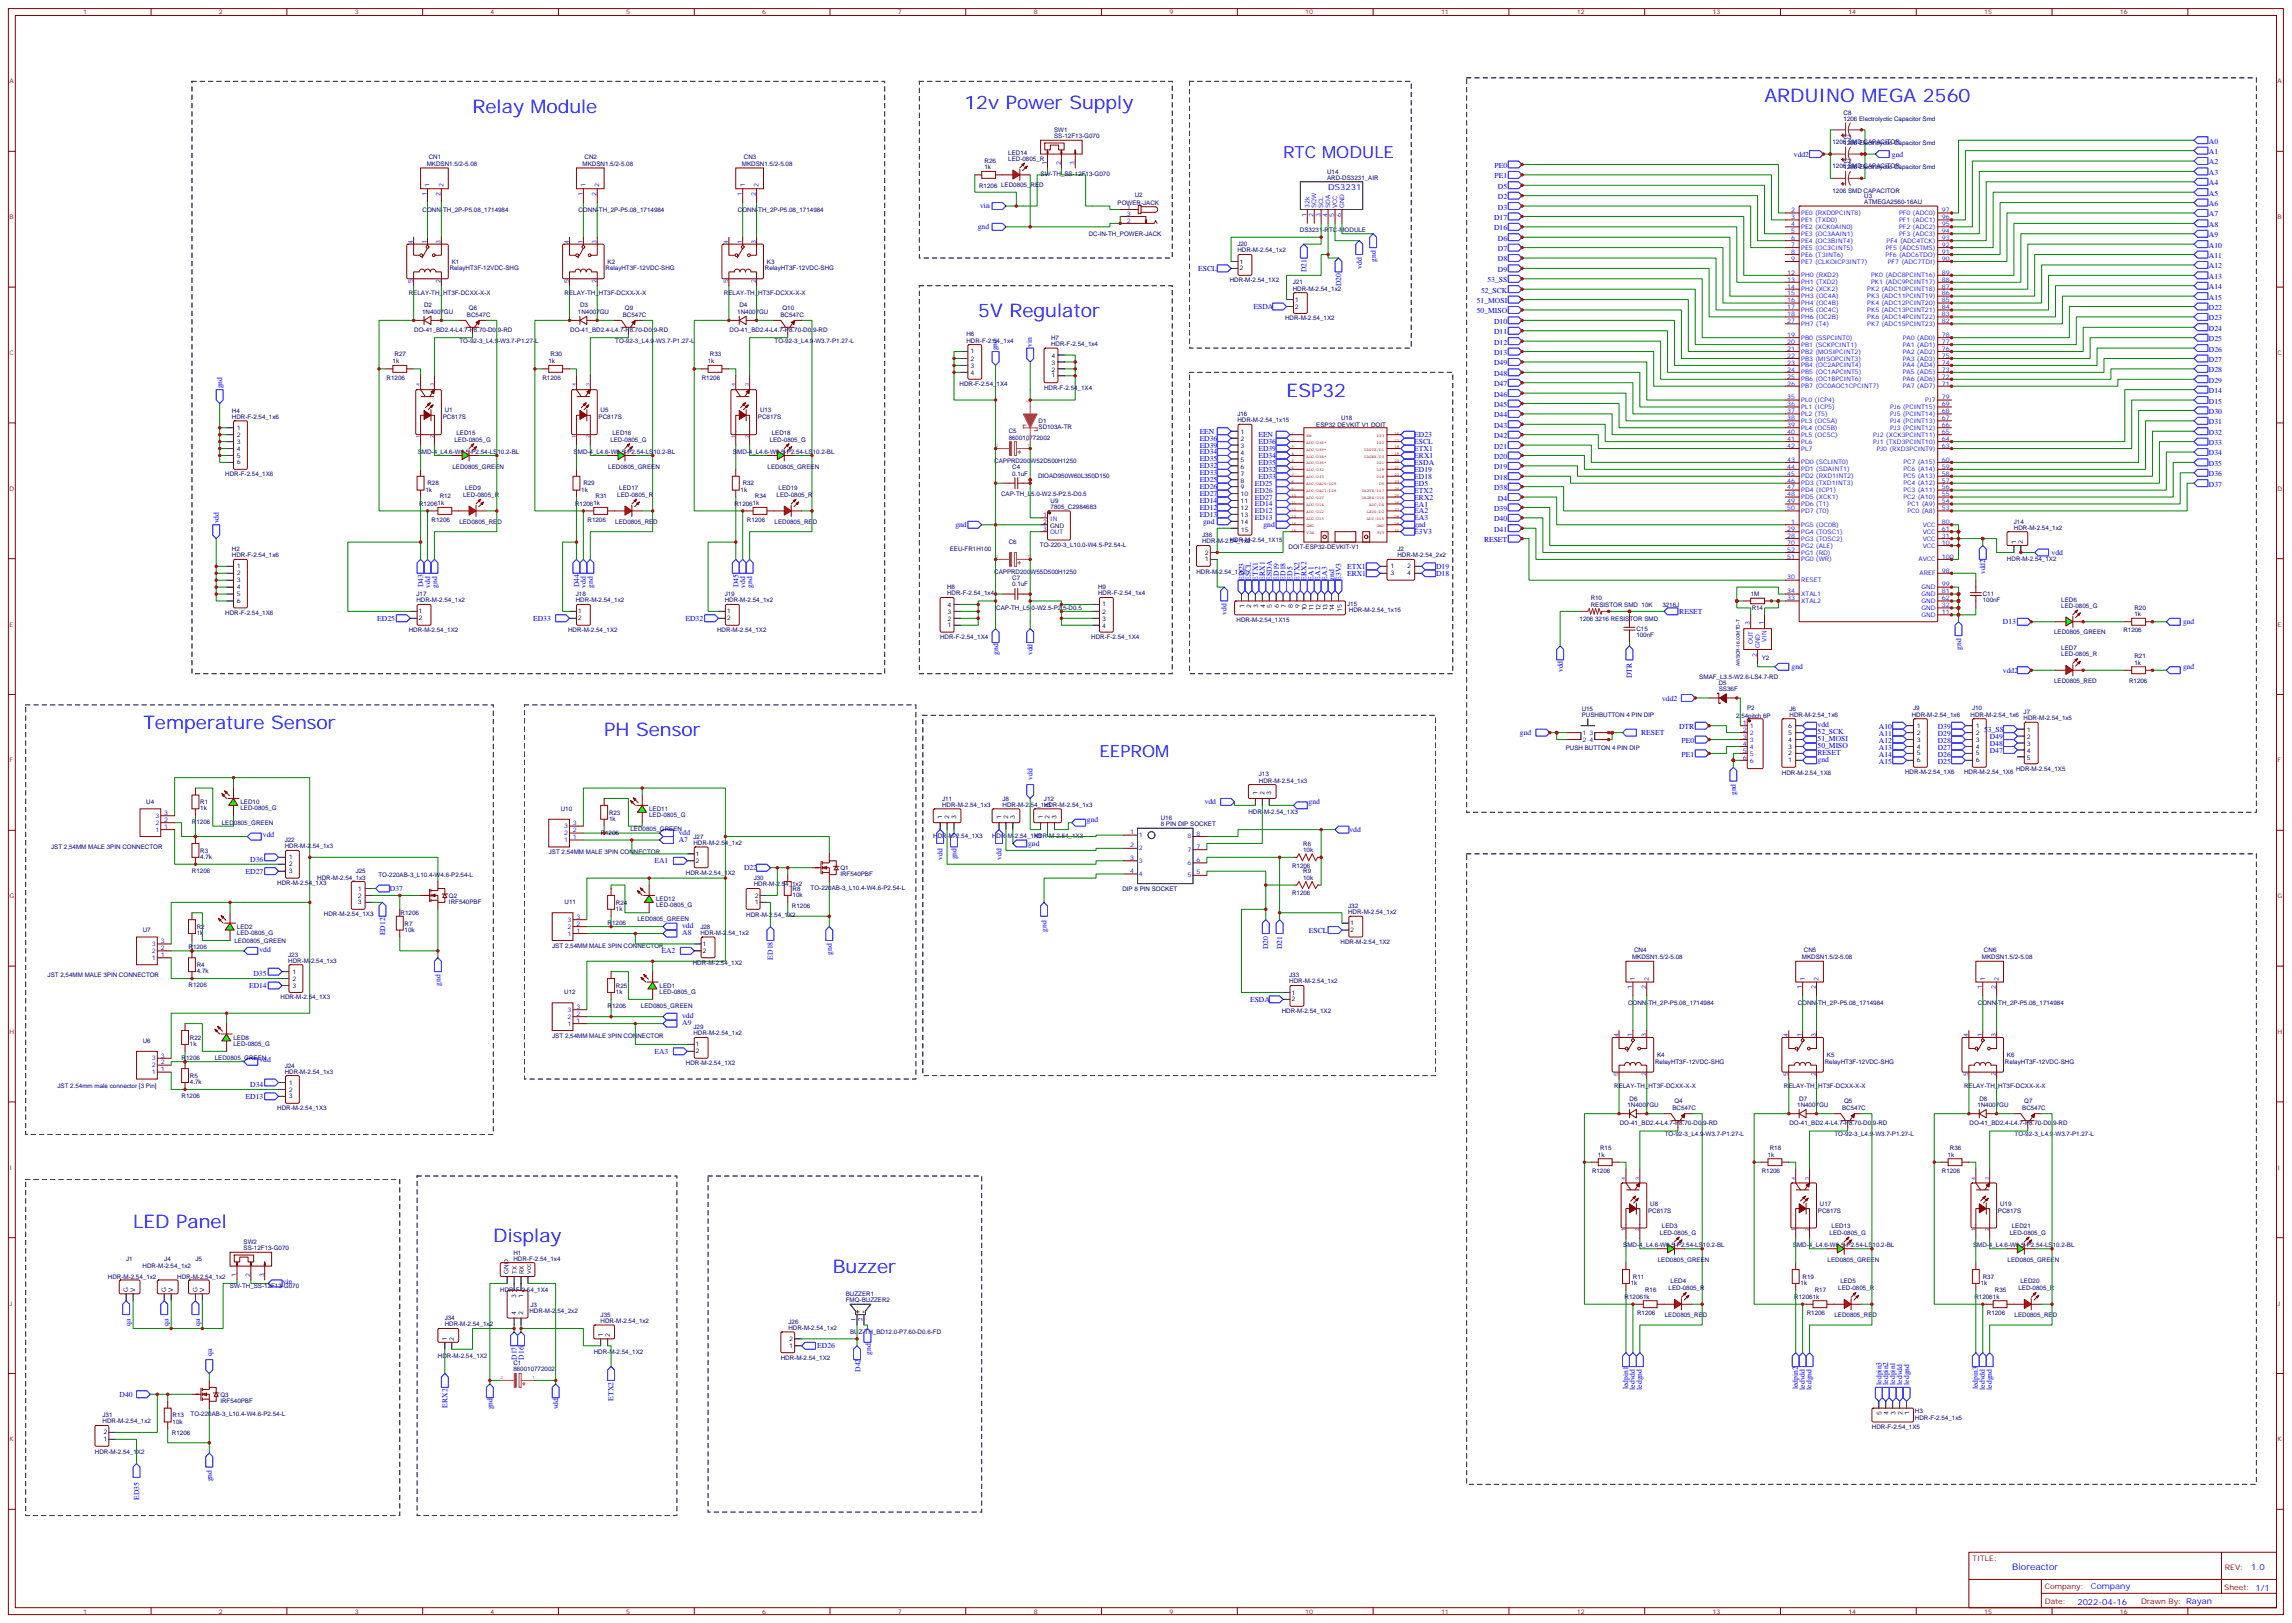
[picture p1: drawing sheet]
<svg xmlns="http://www.w3.org/2000/svg" width="1167mm" height="826mm" viewBox="0 0 1167 826" stroke-linecap="round" stroke-linejoin="round" font-family="sans-serif">
<defs><g id="words">
<g font-size="9.5" fill="#00f">
<text x="899" y="52">ARDUINO MEGA 2560</text>
<text x="241" y="57">Relay Module</text>
<text x="491" y="56">12v Power Supply</text>
<text x="498" y="161">5V Regulator</text>
<text x="655" y="202">ESP32</text>
<text x="73" y="371">Temperature Sensor</text>
<text x="308" y="375">PH Sensor</text>
<text x="68" y="625">LED Panel</text>
<text x="251" y="632">Display</text>
<text x="424" y="648">Buzzer</text>
</g>
<g font-size="8.5" fill="#00f">
<text x="653" y="80">RTC MODULE</text>
<text x="560" y="385">EEPROM</text>
</g>
<text font-size="4.6" fill="#00f" x="1025" y="799">Bioreactor</text>
<g font-size="4.2" fill="#00f">
<text x="676" y="97">DS3231</text>
<text x="1146" y="800">1.0</text>
<text x="1065" y="809">Company</text>
<text x="1058" y="817">2022-04-16</text>
</g>
<g font-size="3.9" fill="#00f">
<text x="1125" y="73">A0</text>
<text x="914" y="80">vdd2</text>
<text x="963" y="80">gnd</text>
<text x="1125" y="84">A2</text>
<text x="1125" y="78">A1</text>
<text x="761" y="86">PE0</text>
<text x="1125" y="89">A3</text>
<text x="761" y="91">PE1</text>
<text x="1125" y="94">A4</text>
<text x="763" y="101">D2</text>
<text x="763" y="96">D5</text>
<text x="1125" y="100">A5</text>
<text x="499" y="106">vin</text>
<text x="763" y="107">D3</text>
<text x="1125" y="105">A6</text>
<text x="761" y="112">D17</text>
<text x="1125" y="110">A7</text>
<text x="498" y="117">gnd</text>
<text x="761" y="117">D16</text>
<text x="1125" y="115">A8</text>
<text x="763" y="123">D6</text>
<text x="1125" y="121">A9</text>
<text x="763" y="128">D7</text>
<text x="1125" y="131">A11</text>
<text x="1125" y="126">A10</text>
<text x="610" y="138">ESCL</text>
<text x="693" y="137" transform="rotate(-90 693 137)">vdd</text>
<text x="701" y="133" transform="rotate(-90 701 133)">gnd</text>
<text x="763" y="133">D8</text>
<text x="1125" y="137">A12</text>
<text x="665" y="139" transform="rotate(-90 665 139)">D21</text>
<text x="757" y="144">53_SS</text>
<text x="763" y="138">D9</text>
<text x="1125" y="142">A13</text>
<text x="683" y="146" transform="rotate(-90 683 146)">D20</text>
<text x="754" y="149">52_SCK</text>
<text x="1125" y="147">A14</text>
<text x="752" y="154">51_MOSI</text>
<text x="1125" y="153">A15</text>
<text x="638" y="157">ESDA</text>
<text x="752" y="160">50_MISO</text>
<text x="1125" y="158">D22</text>
<text x="761" y="165">D10</text>
<text x="1125" y="163">D23</text>
<text x="761" y="170">D11</text>
<text x="1125" y="174">D25</text>
<text x="1125" y="168">D24</text>
<text x="508" y="178" transform="rotate(-90 508 178)">gnd</text>
<text x="525" y="177" transform="rotate(-90 525 177)">vin</text>
<text x="761" y="175">D12</text>
<text x="1125" y="179">D26</text>
<text x="761" y="181">D13</text>
<text x="1125" y="184">D27</text>
<text x="761" y="191">D48</text>
<text x="761" y="186">D49</text>
<text x="1125" y="190">D28</text>
<text x="113" y="198" transform="rotate(-90 113 198)">gnd</text>
<text x="761" y="197">D47</text>
<text x="1125" y="195">D29</text>
<text x="761" y="202">D46</text>
<text x="1125" y="200">D14</text>
<text x="761" y="207">D45</text>
<text x="1125" y="205">D15</text>
<text x="761" y="213">D44</text>
<text x="1125" y="211">D30</text>
<text x="611" y="221">EEN</text>
<text x="761" y="218">D43</text>
<text x="1125" y="221">D32</text>
<text x="1125" y="216">D31</text>
<text x="611" y="224">ED36</text>
<text x="611" y="228">ED39</text>
<text x="641" y="223">EEN</text>
<text x="641" y="226">ED36</text>
<text x="720" y="223">ED23</text>
<text x="720" y="226">ESCL</text>
<text x="761" y="223">D42</text>
<text x="1125" y="227">D33</text>
<text x="611" y="231">ED34</text>
<text x="641" y="230">ED39</text>
<text x="641" y="233">ED34</text>
<text x="720" y="230">ETX1</text>
<text x="720" y="233">ERX1</text>
<text x="761" y="234">D20</text>
<text x="761" y="228">D21</text>
<text x="1125" y="232">D34</text>
<text x="611" y="235">ED35</text>
<text x="611" y="238">ED32</text>
<text x="641" y="237">ED35</text>
<text x="720" y="237">ESDA</text>
<text x="761" y="239">D19</text>
<text x="1125" y="237">D35</text>
<text x="611" y="242">ED33</text>
<text x="611" y="246">ED25</text>
<text x="641" y="240">ED32</text>
<text x="641" y="244">ED33</text>
<text x="720" y="240">ED19</text>
<text x="720" y="244">ED18</text>
<text x="761" y="244">D18</text>
<text x="1125" y="242">D36</text>
<text x="611" y="249">ED26</text>
<text x="639" y="247">ED25</text>
<text x="639" y="251">ED26</text>
<text x="720" y="247">ED5</text>
<text x="720" y="251">ETX2</text>
<text x="761" y="250">D38</text>
<text x="1125" y="248">D37</text>
<text x="611" y="253">ED27</text>
<text x="611" y="256">ED14</text>
<text x="639" y="254">ED27</text>
<text x="639" y="258">ED14</text>
<text x="720" y="254">ERX2</text>
<text x="720" y="258">EA1</text>
<text x="763" y="255">D4</text>
<text x="611" y="260">ED12</text>
<text x="611" y="263">ED13</text>
<text x="639" y="261">ED12</text>
<text x="720" y="261">EA2</text>
<text x="761" y="260">D39</text>
<text x="111" y="267" transform="rotate(-90 111 267)">vdd</text>
<text x="486" y="268">gnd</text>
<text x="613" y="267">gnd</text>
<text x="639" y="265">ED13</text>
<text x="643" y="269">gnd</text>
<text x="720" y="265">EA3</text>
<text x="720" y="269">gnd</text>
<text x="761" y="265">D40</text>
<text x="720" y="272">E3V3</text>
<text x="761" y="271">D41</text>
<text x="756" y="276">RESET</text>
<text x="1045" y="283">vdd</text>
<text x="686" y="290">ETX1</text>
<text x="686" y="293">ERX1</text>
<text x="731" y="290">D19</text>
<text x="731" y="293">D18</text>
<text x="1011" y="292" transform="rotate(-90 1011 292)">vdd2</text>
<text x="215" y="299" transform="rotate(-90 215 299)">D43</text>
<text x="219" y="299" transform="rotate(-90 219 299)">vdd</text>
<text x="223" y="299" transform="rotate(-90 223 299)">gnd</text>
<text x="295" y="299" transform="rotate(-90 295 299)">D44</text>
<text x="298" y="299" transform="rotate(-90 298 299)">vdd</text>
<text x="302" y="299" transform="rotate(-90 302 299)">gnd</text>
<text x="376" y="299" transform="rotate(-90 376 299)">D45</text>
<text x="380" y="299" transform="rotate(-90 380 299)">vdd</text>
<text x="383" y="299" transform="rotate(-90 383 299)">gnd</text>
<text x="634" y="296" transform="rotate(-90 634 296)">ED23</text>
<text x="637" y="296" transform="rotate(-90 637 296)">ESCL</text>
<text x="641" y="296" transform="rotate(-90 641 296)">ETX1</text>
<text x="644" y="296" transform="rotate(-90 644 296)">ERX1</text>
<text x="648" y="296" transform="rotate(-90 648 296)">ESDA</text>
<text x="651" y="296" transform="rotate(-90 651 296)">ED19</text>
<text x="655" y="296" transform="rotate(-90 655 296)">ED18</text>
<text x="658" y="296" transform="rotate(-90 658 296)">ED5</text>
<text x="662" y="296" transform="rotate(-90 662 296)">ETX2</text>
<text x="665" y="296" transform="rotate(-90 665 296)">ERX2</text>
<text x="669" y="296" transform="rotate(-90 669 296)">EA1</text>
<text x="672" y="296" transform="rotate(-90 672 296)">EA2</text>
<text x="676" y="296" transform="rotate(-90 676 296)">EA3</text>
<text x="679" y="296" transform="rotate(-90 679 296)">gnd</text>
<text x="683" y="296" transform="rotate(-90 683 296)">E3V3</text>
<text x="192" y="316">ED25</text>
<text x="271" y="316">ED33</text>
<text x="349" y="316">ED32</text>
<text x="625" y="313" transform="rotate(-90 625 313)">vdd</text>
<text x="855" y="313">RESET</text>
<text x="1020" y="318">D13</text>
<text x="1112" y="318">gnd</text>
<text x="508" y="334" transform="rotate(-90 508 334)">gnd</text>
<text x="526" y="334" transform="rotate(-90 526 334)">vdd</text>
<text x="999" y="331" transform="rotate(-90 999 331)">gnd</text>
<text x="912" y="341">gnd</text>
<text x="1112" y="341">gnd</text>
<text x="796" y="342" transform="rotate(-90 796 342)">vdd</text>
<text x="831" y="345" transform="rotate(-90 831 345)">DTR</text>
<text x="1020" y="343">vdd2</text>
<text x="846" y="357">vdd2</text>
<text x="855" y="371">DTR</text>
<text x="926" y="370">vdd</text>
<text x="957" y="371">A10</text>
<text x="987" y="371">D39</text>
<text x="774" y="374">gnd</text>
<text x="836" y="374">RESET</text>
<text x="926" y="377">51_MOSI</text>
<text x="926" y="374">52_SCK</text>
<text x="957" y="375">A11</text>
<text x="987" y="375">D29</text>
<text x="1010" y="373">53_SS</text>
<text x="1013" y="377">D49</text>
<text x="856" y="378">PE0</text>
<text x="926" y="381">50_MISO</text>
<text x="957" y="378">A12</text>
<text x="957" y="382">A13</text>
<text x="987" y="382">D27</text>
<text x="987" y="378">D28</text>
<text x="1013" y="384">D47</text>
<text x="1013" y="380">D48</text>
<text x="856" y="385">PE1</text>
<text x="926" y="388">gnd</text>
<text x="926" y="384">RESET</text>
<text x="957" y="385">A14</text>
<text x="957" y="389">A15</text>
<text x="987" y="389">D25</text>
<text x="987" y="385">D26</text>
<text x="526" y="397" transform="rotate(-90 526 397)">vdd</text>
<text x="884" y="405" transform="rotate(-90 884 405)">gnd</text>
<text x="613" y="410">vdd</text>
<text x="666" y="410">gnd</text>
<text x="554" y="418">gnd</text>
<text x="346" y="425">vdd</text>
<text x="687" y="424">vdd</text>
<text x="134" y="426">vdd</text>
<text x="346" y="429">A7</text>
<text x="524" y="431">gnd</text>
<text x="480" y="438" transform="rotate(-90 480 438)">vdd</text>
<text x="487" y="438" transform="rotate(-90 487 438)">gnd</text>
<text x="510" y="438" transform="rotate(-90 510 438)">vdd</text>
<text x="127" y="439">D36</text>
<text x="333" y="440">EA1</text>
<text x="379" y="443">D22</text>
<text x="125" y="445">ED27</text>
<text x="199" y="454">D37</text>
<text x="347" y="473">vdd</text>
<text x="196" y="476" transform="rotate(-90 196 476)">ED12</text>
<text x="347" y="476">A8</text>
<text x="533" y="475" transform="rotate(-90 533 475)">gnd</text>
<text x="667" y="475">ESCL</text>
<text x="132" y="484">vdd</text>
<text x="337" y="485">EA2</text>
<text x="646" y="483" transform="rotate(-90 646 483)">D20</text>
<text x="653" y="483" transform="rotate(-90 653 483)">D21</text>
<text x="394" y="489" transform="rotate(-90 394 489)">ED18</text>
<text x="424" y="486" transform="rotate(-90 424 486)">gnd</text>
<text x="129" y="497">D35</text>
<text x="127" y="503">ED14</text>
<text x="224" y="502" transform="rotate(-90 224 502)">gnd</text>
<text x="637" y="510">ESDA</text>
<text x="347" y="522">A9</text>
<text x="347" y="518">vdd</text>
<text x="333" y="537">EA3</text>
<text x="132" y="541">vdd</text>
<text x="127" y="553">D34</text>
<text x="125" y="560">ED13</text>
<text x="144" y="654">vin</text>
<text x="66" y="675" transform="rotate(-90 66 675)">qa</text>
<text x="86" y="675" transform="rotate(-90 86 675)">qa</text>
<text x="102" y="675" transform="rotate(-90 102 675)">qa</text>
<text x="416" y="687">ED26</text>
<text x="443" y="690" transform="rotate(-90 443 690)">gnd</text>
<text x="108" y="691" transform="rotate(-90 108 691)">qa</text>
<text x="263" y="692" transform="rotate(-90 263 692)">D17</text>
<text x="267" y="692" transform="rotate(-90 267 692)">D16</text>
<text x="438" y="699" transform="rotate(-90 438 699)">D42</text>
<text x="829" y="707" transform="rotate(-90 829 707)">ledpin1</text>
<text x="833" y="708" transform="rotate(-90 833 708)">ledvdd</text>
<text x="836" y="708" transform="rotate(-90 836 708)">ledgnd</text>
<text x="915" y="707" transform="rotate(-90 915 707)">ledpin2</text>
<text x="919" y="708" transform="rotate(-90 919 708)">ledvdd</text>
<text x="923" y="708" transform="rotate(-90 923 708)">ledgnd</text>
<text x="958" y="705" transform="rotate(-90 958 705)">ledpin3</text>
<text x="962" y="705" transform="rotate(-90 962 705)">ledpin2</text>
<text x="965" y="705" transform="rotate(-90 965 705)">ledpin1</text>
<text x="969" y="705" transform="rotate(-90 969 705)">ledvdd</text>
<text x="972" y="705" transform="rotate(-90 972 705)">ledgnd</text>
<text x="1007" y="707" transform="rotate(-90 1007 707)">ledpin3</text>
<text x="1011" y="708" transform="rotate(-90 1011 708)">ledvdd</text>
<text x="1014" y="708" transform="rotate(-90 1014 708)">ledgnd</text>
<text x="61" y="711">D40</text>
<text x="312" y="713" transform="rotate(-90 312 713)">ETX2</text>
<text x="228" y="717" transform="rotate(-90 228 717)">ERX2</text>
<text x="251" y="718" transform="rotate(-90 251 718)">gnd</text>
<text x="284" y="718" transform="rotate(-90 284 718)">vdd</text>
<text x="108" y="754" transform="rotate(-90 108 754)">gnd</text>
<text x="71" y="764" transform="rotate(-90 71 764)">ED35</text>
</g>
<g font-size="3.9" fill="#800">
<text x="1004" y="795">TITLE:</text>
<text x="1133" y="800">REV:</text>
<text x="1041" y="809">Company:</text>
<text x="1133" y="810">Sheet: 1/1</text>
<text x="1041" y="817">Date:</text>
<text x="1090" y="817">Drawn By: Rayan</text>
</g>
<g font-size="3.2" fill="#800">
<text x="42" y="7">1</text>
<text x="112" y="7">2</text>
<text x="181" y="7">3</text>
<text x="250" y="7">4</text>
<text x="319" y="7">5</text>
<text x="388" y="7">6</text>
<text x="457" y="7">7</text>
<text x="526" y="7">8</text>
<text x="596" y="7">9</text>
<text x="665" y="7">10</text>
<text x="734" y="7">11</text>
<text x="803" y="7">12</text>
<text x="872" y="7">13</text>
<text x="941" y="7">14</text>
<text x="1010" y="7">15</text>
<text x="1080" y="7">16</text>
<text x="5" y="42">A</text>
<text x="1160" y="42">A</text>
<text x="5" y="112">B</text>
<text x="1160" y="112">B</text>
<text x="5" y="181">C</text>
<text x="1160" y="181">C</text>
<text x="5" y="250">D</text>
<text x="1160" y="250">D</text>
<text x="5" y="319">E</text>
<text x="1160" y="319">E</text>
<text x="5" y="388">F</text>
<text x="1160" y="388">F</text>
<text x="5" y="457">G</text>
<text x="1160" y="457">G</text>
<text x="5" y="526">H</text>
<text x="1160" y="526">H</text>
<text x="5" y="596">I</text>
<text x="1160" y="596">I</text>
<text x="5" y="665">J</text>
<text x="1160" y="665">J</text>
<text x="5" y="734">K</text>
<text x="1160" y="734">K</text>
<text x="42" y="822">1</text>
<text x="112" y="822">2</text>
<text x="181" y="822">3</text>
<text x="250" y="822">4</text>
<text x="319" y="822">5</text>
<text x="388" y="822">6</text>
<text x="457" y="822">7</text>
<text x="526" y="822">8</text>
<text x="596" y="822">9</text>
<text x="665" y="822">10</text>
<text x="734" y="822">11</text>
<text x="803" y="822">12</text>
<text x="872" y="822">13</text>
<text x="941" y="822">14</text>
<text x="1010" y="822">15</text>
<text x="1080" y="822">16</text>
</g>
<g font-size="3.2" fill="#000080">
<text x="939" y="58">C8</text>
<text x="939" y="62">1206 Electrolyctic Capacitor Smd</text>
<text x="537" y="70">SS-12F13-G070</text>
<text x="537" y="67">SW1</text>
<text x="939" y="71">C3</text>
<text x="933" y="73">1206 SMD CAPACITOR</text>
<text x="939" y="74">1206 Electrolyctic Capacitor Smd</text>
<text x="218" y="81">CN1</text>
<text x="298" y="81">CN2</text>
<text x="379" y="81">CN3</text>
<text x="501" y="83">R26</text>
<text x="513" y="82">LED-0805_R</text>
<text x="513" y="79">LED14</text>
<text x="939" y="83">C2</text>
<text x="217" y="84">MKDSN1.5/2-5.08</text>
<text x="297" y="84">MKDSN1.5/2-5.08</text>
<text x="378" y="84">MKDSN1.5/2-5.08</text>
<text x="501" y="86">1k</text>
<text x="530" y="90">SW-TH_SS-12F13-G070</text>
<text x="676" y="88">U14</text>
<text x="933" y="86">1206 SMD CAPACITOR</text>
<text x="939" y="86">1206 Electrolyctic Capacitor Smd</text>
<text x="499" y="95">R1206 LED0805_RED</text>
<text x="676" y="92">ARD-DS3231_AIR</text>
<text x="578" y="100">U2</text>
<text x="933" y="98">1206 SMD CAPACITOR</text>
<text x="949" y="101">U3</text>
<text x="215" y="108">CONN-TH_2P-P5.08_1714984</text>
<text x="295" y="108">CONN-TH_2P-P5.08_1714984</text>
<text x="376" y="108">CONN-TH_2P-P5.08_1714984</text>
<text x="569" y="104">POWER-JACK</text>
<text x="949" y="104">ATMEGA2560-16AU</text>
<text x="662" y="118">DS3231-RTC-MODULE</text>
<text x="554" y="120">DC-IN-TH_POWER-JACK</text>
<text x="630" y="125">J20</text>
<text x="630" y="129">HDR-M-2.54_1x2</text>
<text x="229" y="138">RelayHT3F-12VDC-SHG</text>
<text x="230" y="134">K1</text>
<text x="308" y="138">RelayHT3F-12VDC-SHG</text>
<text x="309" y="134">K2</text>
<text x="390" y="138">RelayHT3F-12VDC-SHG</text>
<text x="391" y="134">K3</text>
<text x="626" y="144">HDR-M-2.54_1X2</text>
<text x="658" y="148">HDR-M-2.54_1x2</text>
<text x="658" y="145">J21</text>
<text x="208" y="150">RELAY-TH_HT3F-DCXX-X-X</text>
<text x="288" y="150">RELAY-TH_HT3F-DCXX-X-X</text>
<text x="369" y="150">RELAY-TH_HT3F-DCXX-X-X</text>
<text x="215" y="160">1N4007GU</text>
<text x="216" y="156">D2</text>
<text x="238" y="161">BC547C</text>
<text x="239" y="158">Q6</text>
<text x="294" y="160">1N4007GU</text>
<text x="295" y="156">D3</text>
<text x="317" y="161">BC547C</text>
<text x="318" y="158">Q9</text>
<text x="375" y="160">1N4007GU</text>
<text x="377" y="156">D4</text>
<text x="397" y="161">BC547C</text>
<text x="398" y="158">Q10</text>
<text x="654" y="163">HDR-M-2.54_1X2</text>
<text x="211" y="169">DO-41_BD2.4-L4.7-P8.70-D0.9-RD</text>
<text x="290" y="169">DO-41_BD2.4-L4.7-P8.70-D0.9-RD</text>
<text x="371" y="169">DO-41_BD2.4-L4.7-P8.70-D0.9-RD</text>
<text x="492" y="171">H6</text>
<text x="535" y="173">H7</text>
<text x="234" y="175">TO-92-3_L4.9-W3.7-P1.27-L</text>
<text x="313" y="175">TO-92-3_L4.9-W3.7-P1.27-L</text>
<text x="394" y="175">TO-92-3_L4.9-W3.7-P1.27-L</text>
<text x="492" y="174">HDR-F-2.54_1x4</text>
<text x="535" y="176">HDR-F-2.54_1x4</text>
<text x="200" y="185">1k</text>
<text x="201" y="181">R27</text>
<text x="279" y="185">1k</text>
<text x="280" y="181">R30</text>
<text x="360" y="185">1k</text>
<text x="361" y="181">R33</text>
<text x="197" y="193">R1206</text>
<text x="276" y="193">R1206</text>
<text x="357" y="193">R1206</text>
<text x="489" y="197">HDR-F-2.54_1X4</text>
<text x="532" y="199">HDR-F-2.54_1X4</text>
<text x="118" y="213">HDR-F-2.54_1x6</text>
<text x="118" y="210">H4</text>
<text x="225" y="214">PC817S</text>
<text x="227" y="210">U1</text>
<text x="305" y="214">PC817S</text>
<text x="306" y="210">U5</text>
<text x="386" y="214">PC817S</text>
<text x="387" y="210">U13</text>
<text x="529" y="215">D1</text>
<text x="630" y="215">HDR-M-2.54_1x15</text>
<text x="630" y="212">J16</text>
<text x="683" y="214">U18</text>
<text x="232" y="221">LED15</text>
<text x="312" y="221">LED16</text>
<text x="393" y="221">LED18</text>
<text x="514" y="221">C5</text>
<text x="529" y="219">SD103A-TR</text>
<text x="670" y="217">ESP32 DEVKIT V1 DOIT</text>
<text x="231" y="225">LED-0805_G</text>
<text x="311" y="225">LED-0805_G</text>
<text x="392" y="225">LED-0805_G</text>
<text x="514" y="224">860010772002</text>
<text x="213" y="231">SMD-4_L4.6-W6.5-P2.54-LS10.2-BL</text>
<text x="292" y="231">SMD-4_L4.6-W6.5-P2.54-LS10.2-BL</text>
<text x="373" y="231">SMD-4_L4.6-W6.5-P2.54-LS10.2-BL</text>
<text x="230" y="239">LED0805_GREEN</text>
<text x="310" y="239">LED0805_GREEN</text>
<text x="391" y="239">LED0805_GREEN</text>
<text x="506" y="236">CAPPRD200W52D500H1250</text>
<text x="515" y="239">C4</text>
<text x="115" y="242">HDR-F-2.54_1X6</text>
<text x="515" y="242">0.1uF</text>
<text x="529" y="244">DIOAD950W60L350D150</text>
<text x="217" y="251">1k</text>
<text x="218" y="247">R28</text>
<text x="237" y="250">LED9</text>
<text x="296" y="251">1k</text>
<text x="297" y="247">R29</text>
<text x="315" y="250">LED17</text>
<text x="377" y="251">1k</text>
<text x="378" y="247">R32</text>
<text x="397" y="250">LED19</text>
<text x="213" y="258">R12061k</text>
<text x="224" y="254">R12</text>
<text x="236" y="253">LED-0805_R</text>
<text x="293" y="258">R12061k</text>
<text x="303" y="254">R31</text>
<text x="314" y="253">LED-0805_R</text>
<text x="374" y="258">R12061k</text>
<text x="384" y="254">R34</text>
<text x="395" y="253">LED-0805_R</text>
<text x="510" y="253">CAP-TH_L5.0-W2.5-P2.5-D0.5</text>
<text x="535" y="256">U9</text>
<text x="535" y="259">7805_C2984683</text>
<text x="220" y="266">R1206</text>
<text x="234" y="267">LED0805_RED</text>
<text x="299" y="266">R1206</text>
<text x="313" y="267">LED0805_RED</text>
<text x="380" y="266">R1206</text>
<text x="394" y="267">LED0805_RED</text>
<text x="1026" y="270">HDR-M-2.54_1x2</text>
<text x="1026" y="267">J14</text>
<text x="612" y="274">J36</text>
<text x="118" y="281">H2</text>
<text x="484" y="281">EEU-FR1H100</text>
<text x="514" y="277">C6</text>
<text x="530" y="279">TO-220-3_L10.0-W4.5-P2.54-L</text>
<text x="612" y="277">HDR-M-2.54_1x2</text>
<text x="626" y="276">HDR-M-2.54_1X15</text>
<text x="656" y="280">DOIT-ESP32-DEVKIT-V1</text>
<text x="712" y="281">J2</text>
<text x="118" y="284">HDR-F-2.54_1x6</text>
<text x="712" y="284">HDR-M-2.54_2x2</text>
<text x="1022" y="286">HDR-M-2.54_1X2</text>
<text x="506" y="292">CAPPRD200W55D500H1250</text>
<text x="609" y="292">HDR-M-2.54_1X2</text>
<text x="515" y="299">0.1uF</text>
<text x="515" y="295">C7</text>
<text x="559" y="300">H9</text>
<text x="212" y="303">J17</text>
<text x="293" y="303">J18</text>
<text x="369" y="303">J19</text>
<text x="482" y="303">HDR-F-2.54_1x4</text>
<text x="482" y="300">H8</text>
<text x="559" y="303">HDR-F-2.54_1x4</text>
<text x="810" y="306">R10</text>
<text x="892" y="304">1M</text>
<text x="1010" y="304">C11</text>
<text x="212" y="307">HDR-M-2.54_1x2</text>
<text x="293" y="307">HDR-M-2.54_1x2</text>
<text x="369" y="307">HDR-M-2.54_1x2</text>
<text x="507" y="311">CAP-TH_L5.0-W2.5-P2.5-D0.5</text>
<text x="686" y="309">J15</text>
<text x="687" y="312">HDR-M-2.54_1x15</text>
<text x="810" y="309">RESISTOR SMD 10K</text>
<text x="847" y="309">3216J</text>
<text x="892" y="311">R14</text>
<text x="1010" y="307">100nF</text>
<text x="1050" y="310">LED-0805_G</text>
<text x="1050" y="306">LED6</text>
<text x="1087" y="311">R20</text>
<text x="115" y="313">HDR-F-2.54_1X6</text>
<text x="630" y="317">HDR-M-2.54_1X15</text>
<text x="804" y="316">1206 3216 RESISTOR SMD</text>
<text x="1087" y="314">1k</text>
<text x="208" y="322">HDR-M-2.54_1X2</text>
<text x="289" y="322">HDR-M-2.54_1X2</text>
<text x="365" y="322">HDR-M-2.54_1X2</text>
<text x="833" y="321">C15</text>
<text x="1046" y="323">LED0805_GREEN</text>
<text x="1081" y="322">R1206</text>
<text x="479" y="326">HDR-F-2.54_1X4</text>
<text x="556" y="325">HDR-F-2.54_1X4</text>
<text x="833" y="324">100nF</text>
<text x="897" y="336">Y2</text>
<text x="1050" y="334">LED-0805_R</text>
<text x="1050" y="331">LED7</text>
<text x="1087" y="335">R21</text>
<text x="1087" y="338">1k</text>
<text x="865" y="346">SMAF_L3.5-W2.6-LS4.7-RD</text>
<text x="1046" y="348">LED0805_RED</text>
<text x="1084" y="348">R1206</text>
<text x="875" y="352">SS36F</text>
<text x="875" y="349">D5</text>
<text x="805" y="365">PUSHBUTTON 4 PIN DIP</text>
<text x="805" y="362">U15</text>
<text x="884" y="365">2.54pitch 6P</text>
<text x="890" y="362">P2</text>
<text x="911" y="365">HDR-M-2.54_1x6</text>
<text x="911" y="362">J6</text>
<text x="974" y="365">HDR-M-2.54_1x6</text>
<text x="974" y="362">J9</text>
<text x="1003" y="365">HDR-M-2.54_1x6</text>
<text x="1004" y="362">J10</text>
<text x="1030" y="363">J7</text>
<text x="1030" y="367">HDR-M-2.54_1x5</text>
<text x="797" y="382">PUSH BUTTON 4 PIN DIP</text>
<text x="641" y="395">J13</text>
<text x="907" y="394">HDR-M-2.54_1X6</text>
<text x="970" y="394">HDR-M-2.54_1X6</text>
<text x="1000" y="394">HDR-M-2.54_1X6</text>
<text x="1027" y="392">HDR-M-2.54_1X5</text>
<text x="641" y="398">HDR-M-2.54_1x3</text>
<text x="480" y="408">J11</text>
<text x="511" y="408">J8</text>
<text x="532" y="408">J12</text>
<text x="74" y="410">U4</text>
<text x="102" y="413">1k</text>
<text x="102" y="409">R1</text>
<text x="122" y="413">LED-0805_G</text>
<text x="122" y="410">LED10</text>
<text x="286" y="413">U10</text>
<text x="331" y="413">LED11</text>
<text x="480" y="411">HDR-M-2.54_1x3</text>
<text x="511" y="411">HDR-M-2.54_1x3</text>
<text x="532" y="411">HDR-M-2.54_1x3</text>
<text x="98" y="420">R1206</text>
<text x="113" y="420">LED0805_GREEN</text>
<text x="310" y="418">1k</text>
<text x="310" y="415">R23</text>
<text x="331" y="416">LED-0805_G</text>
<text x="591" y="417">U16</text>
<text x="636" y="414">HDR-M-2.54_1X3</text>
<text x="306" y="425">R1206</text>
<text x="321" y="423">LED0805_GREEN</text>
<text x="591" y="421">8 PIN DIP SOCKET</text>
<text x="145" y="432">HDR-M-2.54_1x3</text>
<text x="145" y="429">J22</text>
<text x="353" y="430">HDR-M-2.54_1x2</text>
<text x="353" y="427">J27</text>
<text x="475" y="427">HDR-M-2.54_1X3</text>
<text x="505" y="427">HDR-M-2.54_1X3</text>
<text x="526" y="427">HDR-M-2.54_1X3</text>
<text x="664" y="431">R6</text>
<text x="26" y="432">JST 2,54MM MALE 3PIN CONNECTOR</text>
<text x="102" y="437">4.7k</text>
<text x="102" y="434">R3</text>
<text x="279" y="435">JST 2,54MM MALE 3PIN CONNECTOR</text>
<text x="664" y="434">10k</text>
<text x="428" y="443">Q1</text>
<text x="658" y="442">R1206</text>
<text x="98" y="444">R1206</text>
<text x="162" y="448">HDR-M-2.54_1x3</text>
<text x="181" y="445">J25</text>
<text x="193" y="446">TO-220AB-3_L10.4-W4.6-P2.54-L</text>
<text x="349" y="445">HDR-M-2.54_1X2</text>
<text x="384" y="448">J30</text>
<text x="428" y="446">IRF540PBF</text>
<text x="664" y="448">10k</text>
<text x="664" y="445">R9</text>
<text x="141" y="451">HDR-M-2.54_1X3</text>
<text x="384" y="451">HDR-M-2.54_1x2</text>
<text x="404" y="454">R8</text>
<text x="413" y="453">TO-220AB-3_L10.4-W4.6-P2.54-L</text>
<text x="572" y="453">DIP 8 PIN SOCKET</text>
<text x="658" y="456">R1206</text>
<text x="229" y="460">IRF540PBF</text>
<text x="229" y="457">Q2</text>
<text x="287" y="460">U11</text>
<text x="314" y="461">R24</text>
<text x="334" y="462">LED-0805_G</text>
<text x="334" y="459">LED12</text>
<text x="404" y="457">10k</text>
<text x="165" y="467">HDR-M-2.54_1X3</text>
<text x="204" y="466">R1206</text>
<text x="314" y="464">1k</text>
<text x="380" y="467">HDR-M-2.54_1X2</text>
<text x="403" y="462">R1206</text>
<text x="686" y="465">HDR-M-2.54_1x2</text>
<text x="686" y="462">J32</text>
<text x="100" y="473">R2</text>
<text x="121" y="473">LED2</text>
<text x="206" y="471">R7</text>
<text x="309" y="471">R1206</text>
<text x="325" y="469">LED0805_GREEN</text>
<text x="357" y="473">J28</text>
<text x="73" y="475">U7</text>
<text x="100" y="476">1k</text>
<text x="121" y="476">LED-0805_G</text>
<text x="206" y="474">10k</text>
<text x="357" y="476">HDR-M-2.54_1x2</text>
<text x="96" y="483">R1206</text>
<text x="119" y="480">LED0805_GREEN</text>
<text x="281" y="483">JST 2,54MM MALE 3PIN CONNECTOR</text>
<text x="683" y="481">HDR-M-2.54_1X2</text>
<text x="832" y="485">CN4</text>
<text x="919" y="485">CN5</text>
<text x="1010" y="485">CN6</text>
<text x="147" y="490">HDR-M-2.54_1x3</text>
<text x="147" y="487">J23</text>
<text x="353" y="491">HDR-M-2.54_1X2</text>
<text x="831" y="488">MKDSN1.5/2-5.08</text>
<text x="918" y="488">MKDSN1.5/2-5.08</text>
<text x="1009" y="488">MKDSN1.5/2-5.08</text>
<text x="24" y="498">JST 2,54MM MALE 3PIN CONNECTOR</text>
<text x="100" y="495">4.7k</text>
<text x="100" y="492">R4</text>
<text x="657" y="498">J33</text>
<text x="96" y="503">R1206</text>
<text x="314" y="503">R25</text>
<text x="336" y="503">LED1</text>
<text x="657" y="501">HDR-M-2.54_1x2</text>
<text x="143" y="509">HDR-M-2.54_1X3</text>
<text x="287" y="506">U12</text>
<text x="314" y="506">1k</text>
<text x="336" y="506">LED-0805_G</text>
<text x="309" y="513">R1206</text>
<text x="326" y="513">LED0805_GREEN</text>
<text x="653" y="516">HDR-M-2.54_1X2</text>
<text x="829" y="512">CONN-TH_2P-P5.08_1714984</text>
<text x="915" y="512">CONN-TH_2P-P5.08_1714984</text>
<text x="1007" y="512">CONN-TH_2P-P5.08_1714984</text>
<text x="353" y="527">HDR-M-2.54_1x2</text>
<text x="353" y="524">J29</text>
<text x="73" y="531">U6</text>
<text x="97" y="533">1k</text>
<text x="97" y="530">R22</text>
<text x="119" y="533">LED-0805_G</text>
<text x="119" y="530">LED8</text>
<text x="281" y="528">JST 2,54MM MALE 3PIN CONNECTOR</text>
<text x="92" y="540">R1206</text>
<text x="109" y="540">LED0805_GREEN</text>
<text x="844" y="538">K4</text>
<text x="930" y="538">K5</text>
<text x="1022" y="538">K6</text>
<text x="145" y="544">J24</text>
<text x="349" y="542">HDR-M-2.54_1X2</text>
<text x="843" y="542">RelayHT3F-12VDC-SHG</text>
<text x="929" y="542">RelayHT3F-12VDC-SHG</text>
<text x="1021" y="542">RelayHT3F-12VDC-SHG</text>
<text x="97" y="552">4.7k</text>
<text x="97" y="549">R5</text>
<text x="145" y="547">HDR-M-2.54_1x3</text>
<text x="29" y="554">JST 2.54mm male connector [3 Pin]</text>
<text x="822" y="554">RELAY-TH_HT3F-DCXX-X-X</text>
<text x="908" y="554">RELAY-TH_HT3F-DCXX-X-X</text>
<text x="1000" y="554">RELAY-TH_HT3F-DCXX-X-X</text>
<text x="92" y="559">R1206</text>
<text x="829" y="564">1N4007GU</text>
<text x="830" y="560">D6</text>
<text x="853" y="562">Q4</text>
<text x="915" y="564">1N4007GU</text>
<text x="916" y="560">D7</text>
<text x="939" y="562">Q5</text>
<text x="1007" y="564">1N4007GU</text>
<text x="1008" y="560">D8</text>
<text x="1031" y="562">Q7</text>
<text x="141" y="565">HDR-M-2.54_1X3</text>
<text x="852" y="565">BC547C</text>
<text x="938" y="565">BC547C</text>
<text x="1030" y="565">BC547C</text>
<text x="825" y="573">DO-41_BD2.4-L4.7-P8.70-D0.9-RD</text>
<text x="911" y="573">DO-41_BD2.4-L4.7-P8.70-D0.9-RD</text>
<text x="1003" y="573">DO-41_BD2.4-L4.7-P8.70-D0.9-RD</text>
<text x="848" y="579">TO-92-3_L4.9-W3.7-P1.27-L</text>
<text x="934" y="579">TO-92-3_L4.9-W3.7-P1.27-L</text>
<text x="1026" y="579">TO-92-3_L4.9-W3.7-P1.27-L</text>
<text x="815" y="585">R15</text>
<text x="901" y="585">R18</text>
<text x="993" y="585">R36</text>
<text x="814" y="589">1k</text>
<text x="900" y="589">1k</text>
<text x="992" y="589">1k</text>
<text x="811" y="597">R1206</text>
<text x="897" y="597">R1206</text>
<text x="989" y="597">R1206</text>
<text x="839" y="617">PC817S</text>
<text x="840" y="614">U8</text>
<text x="926" y="617">PC817S</text>
<text x="927" y="614">U17</text>
<text x="1017" y="617">PC817S</text>
<text x="1018" y="614">U19</text>
<text x="845" y="629">LED-0805_G</text>
<text x="846" y="625">LED3</text>
<text x="932" y="629">LED-0805_G</text>
<text x="933" y="625">LED13</text>
<text x="1023" y="629">LED-0805_G</text>
<text x="1024" y="625">LED21</text>
<text x="124" y="634">SW2</text>
<text x="827" y="635">SMD-4_L4.6-W6.5-P2.54-LS10.2-BL</text>
<text x="913" y="635">SMD-4_L4.6-W6.5-P2.54-LS10.2-BL</text>
<text x="1005" y="635">SMD-4_L4.6-W6.5-P2.54-LS10.2-BL</text>
<text x="124" y="637">SS-12F13-G070</text>
<text x="261" y="642">HDR-F-2.54_1x4</text>
<text x="261" y="639">H1</text>
<text x="64" y="642">J1</text>
<text x="73" y="646">HDR-M-2.54_1x2</text>
<text x="84" y="642">J4</text>
<text x="100" y="642">J5</text>
<text x="844" y="643">LED0805_GREEN</text>
<text x="931" y="643">LED0805_GREEN</text>
<text x="1022" y="643">LED0805_GREEN</text>
<text x="55" y="651">HDR-M-2.54_1x2</text>
<text x="90" y="651">HDR-M-2.54_1x2</text>
<text x="832" y="651">R11</text>
<text x="851" y="653">LED4</text>
<text x="918" y="651">R19</text>
<text x="937" y="653">LED5</text>
<text x="1010" y="651">R37</text>
<text x="1029" y="653">LED20</text>
<text x="117" y="656">SW-TH_SS-12F13-G070</text>
<text x="255" y="658">HDR-F-2.54_1X4</text>
<text x="431" y="660">BUZZER1</text>
<text x="830" y="655">1k</text>
<text x="838" y="658">R16</text>
<text x="850" y="657">LED-0805_R</text>
<text x="917" y="655">1k</text>
<text x="924" y="658">R17</text>
<text x="936" y="657">LED-0805_R</text>
<text x="1009" y="655">1k</text>
<text x="1016" y="658">R35</text>
<text x="1028" y="657">LED-0805_R</text>
<text x="270" y="665">J3</text>
<text x="431" y="663">FMQ-BUZZER2</text>
<text x="827" y="662">R12061k</text>
<text x="914" y="662">R12061k</text>
<text x="1005" y="662">R12061k</text>
<text x="270" y="668">HDR-M-2.54_2x2</text>
<text x="306" y="671">J35</text>
<text x="834" y="670">R1206</text>
<text x="848" y="671">LED0805_RED</text>
<text x="920" y="670">R1206</text>
<text x="934" y="671">LED0805_RED</text>
<text x="1012" y="670">R1206</text>
<text x="1026" y="671">LED0805_RED</text>
<text x="226" y="675">HDR-M-2.54_1x2</text>
<text x="226" y="672">J34</text>
<text x="306" y="674">HDR-M-2.54_1x2</text>
<text x="402" y="677">HDR-M-2.54_1x2</text>
<text x="402" y="674">J26</text>
<text x="433" y="679">BUZ-TH_BD12.0-P7.60-D0.6-FD</text>
<text x="302" y="689">HDR-M-2.54_1X2</text>
<text x="223" y="692">HDR-M-2.54_1X2</text>
<text x="261" y="695">C1</text>
<text x="398" y="692">HDR-M-2.54_1X2</text>
<text x="261" y="698">860010772002</text>
<text x="112" y="711">Q3</text>
<text x="112" y="714">IRF540PBF</text>
<text x="975" y="720">H3</text>
<text x="52" y="725">HDR-M-2.54_1x2</text>
<text x="52" y="722">J31</text>
<text x="88" y="725">10k</text>
<text x="88" y="722">R13</text>
<text x="97" y="721">TO-220AB-3_L10.4-W4.6-P2.54-L</text>
<text x="975" y="723">HDR-F-2.54_1x5</text>
<text x="88" y="731">R1206</text>
<text x="953" y="728">HDR-F-2.54_1X5</text>
<text x="48" y="740">HDR-M-2.54_1X2</text>
</g>
<g font-size="3.2" fill="#00f">
<text x="533" y="84" transform="rotate(-90 533 84)">1</text>
<text x="540" y="84" transform="rotate(-90 540 84)">2</text>
<text x="547" y="84" transform="rotate(-90 547 84)">3</text>
<text x="219" y="95" transform="rotate(-90 219 95)">1</text>
<text x="226" y="95" transform="rotate(-90 226 95)">2</text>
<text x="298" y="95" transform="rotate(-90 298 95)">1</text>
<text x="305" y="95" transform="rotate(-90 305 95)">2</text>
<text x="379" y="95" transform="rotate(-90 379 95)">1</text>
<text x="386" y="95" transform="rotate(-90 386 95)">2</text>
<text x="217" y="100" transform="rotate(-90 217 100)">1</text>
<text x="224" y="100" transform="rotate(-90 224 100)">2</text>
<text x="297" y="100" transform="rotate(-90 297 100)">1</text>
<text x="304" y="100" transform="rotate(-90 304 100)">2</text>
<text x="378" y="100" transform="rotate(-90 378 100)">1</text>
<text x="385" y="100" transform="rotate(-90 385 100)">2</text>
<text x="574" y="106">1</text>
<text x="667" y="106" transform="rotate(-90 667 106)">32k</text>
<text x="670" y="106" transform="rotate(-90 670 106)">SQW</text>
<text x="674" y="106" transform="rotate(-90 674 106)">SCL</text>
<text x="677" y="106" transform="rotate(-90 677 106)">SDA</text>
<text x="681" y="106" transform="rotate(-90 681 106)">VCC</text>
<text x="684" y="106" transform="rotate(-90 684 106)">GND</text>
<text x="574" y="113">2</text>
<text x="574" y="110">3</text>
<text x="665" y="110" transform="rotate(-90 665 110)">1</text>
<text x="669" y="110" transform="rotate(-90 669 110)">2</text>
<text x="672" y="110" transform="rotate(-90 672 110)">3</text>
<text x="676" y="110" transform="rotate(-90 676 110)">4</text>
<text x="679" y="110" transform="rotate(-90 679 110)">5</text>
<text x="683" y="110" transform="rotate(-90 683 110)">6</text>
<text x="912" y="112">3</text>
<text x="912" y="108">2</text>
<text x="917" y="113">PE1 (TXD0)</text>
<text x="917" y="110">PE0 (RXD0PCINT8)</text>
<text x="967" y="113">PF1 (ADC1)</text>
<text x="967" y="110">PF0 (ADC0)</text>
<text x="989" y="112">96</text>
<text x="989" y="108">97</text>
<text x="912" y="119">5</text>
<text x="912" y="115">4</text>
<text x="917" y="117">PE2 (XCK0AIN0)</text>
<text x="967" y="117">PF2 (ADC2)</text>
<text x="989" y="115">95</text>
<text x="989" y="119">94</text>
<text x="210" y="124" transform="rotate(-90 210 124)">4</text>
<text x="217" y="124" transform="rotate(-90 217 124)">1</text>
<text x="224" y="124" transform="rotate(-90 224 124)">3</text>
<text x="290" y="124" transform="rotate(-90 290 124)">4</text>
<text x="297" y="124" transform="rotate(-90 297 124)">1</text>
<text x="304" y="124" transform="rotate(-90 304 124)">3</text>
<text x="371" y="124" transform="rotate(-90 371 124)">4</text>
<text x="378" y="124" transform="rotate(-90 378 124)">1</text>
<text x="385" y="124" transform="rotate(-90 385 124)">3</text>
<text x="912" y="122">6</text>
<text x="912" y="126">7</text>
<text x="917" y="124">PE4 (OC3BINT4)</text>
<text x="917" y="120">PE3 (OC3AAIN1)</text>
<text x="961" y="124">PF4 (ADC4TCK)</text>
<text x="967" y="120">PF3 (ADC3)</text>
<text x="989" y="122">93</text>
<text x="989" y="126">92</text>
<text x="912" y="129">8</text>
<text x="917" y="127">PE5 (OC3CINT5)</text>
<text x="917" y="131">PE6 (T3INT6)</text>
<text x="960" y="131">PF6 (ADC6TDO)</text>
<text x="960" y="127">PF5 (ADC5TMS)</text>
<text x="989" y="129">91</text>
<text x="912" y="133">9</text>
<text x="917" y="134">PE7 (CLKOICP3INT7)</text>
<text x="961" y="134">PF7 (ADC7TDI)</text>
<text x="989" y="133">90</text>
<text x="210" y="144" transform="rotate(-90 210 144)">5</text>
<text x="224" y="144" transform="rotate(-90 224 144)">2</text>
<text x="290" y="144" transform="rotate(-90 290 144)">5</text>
<text x="304" y="144" transform="rotate(-90 304 144)">2</text>
<text x="371" y="144" transform="rotate(-90 371 144)">5</text>
<text x="385" y="144" transform="rotate(-90 385 144)">2</text>
<text x="910" y="143">13</text>
<text x="910" y="140">12</text>
<text x="917" y="141">PH0 (RXD2)</text>
<text x="953" y="141">PK0 (ADC8PCINT16)</text>
<text x="989" y="143">88</text>
<text x="989" y="140">89</text>
<text x="910" y="147">14</text>
<text x="917" y="148">PH2 (XCK2)</text>
<text x="917" y="145">PH1 (TXD2)</text>
<text x="951" y="148">PK2 (ADC10PCINT18)</text>
<text x="953" y="145">PK1 (ADC9PCINT17)</text>
<text x="989" y="147">87</text>
<text x="910" y="150">15</text>
<text x="910" y="154">16</text>
<text x="917" y="152">PH3 (OC4A)</text>
<text x="917" y="155">PH4 (OC4B)</text>
<text x="951" y="155">PK4 (ADC12PCINT20)</text>
<text x="951" y="152">PK3 (ADC11PCINT19)</text>
<text x="989" y="154">85</text>
<text x="989" y="150">86</text>
<text x="910" y="157">17</text>
<text x="910" y="161">18</text>
<text x="917" y="159">PH5 (OC4C)</text>
<text x="951" y="159">PK5 (ADC13PCINT21)</text>
<text x="989" y="157">84</text>
<text x="989" y="161">83</text>
<text x="910" y="165">27</text>
<text x="917" y="162">PH6 (OC2B)</text>
<text x="917" y="166">PH7 (T4)</text>
<text x="951" y="162">PK6 (ADC14PCINT22)</text>
<text x="951" y="166">PK7 (ADC15PCINT23)</text>
<text x="989" y="165">82</text>
<text x="910" y="172">19</text>
<text x="917" y="173">PB0 (SSPCINT0)</text>
<text x="969" y="173">PA0 (AD0)</text>
<text x="989" y="172">78</text>
<text x="910" y="179">21</text>
<text x="910" y="175">20</text>
<text x="917" y="177">PB1 (SCKPCINT1)</text>
<text x="969" y="177">PA1 (AD1)</text>
<text x="989" y="175">77</text>
<text x="989" y="179">76</text>
<text x="910" y="182">22</text>
<text x="910" y="186">23</text>
<text x="917" y="180">PB2 (MOSIPCINT2)</text>
<text x="917" y="184">PB3 (MISOPCINT3)</text>
<text x="969" y="184">PA3 (AD3)</text>
<text x="969" y="180">PA2 (AD2)</text>
<text x="989" y="186">74</text>
<text x="989" y="182">75</text>
<text x="910" y="189">24</text>
<text x="917" y="191">PB5 (OC1APCINT5)</text>
<text x="917" y="187">PB4 (OC2APCINT4)</text>
<text x="969" y="187">PA4 (AD4)</text>
<text x="969" y="191">PA5 (AD5)</text>
<text x="989" y="189">73</text>
<text x="910" y="193">25</text>
<text x="910" y="196">26</text>
<text x="917" y="194">PB6 (OC1BPCINT6)</text>
<text x="917" y="198">PB7 (OC0AOC1CPCINT7)</text>
<text x="969" y="198">PA7 (AD7)</text>
<text x="969" y="194">PA6 (AD6)</text>
<text x="989" y="196">71</text>
<text x="989" y="193">72</text>
<text x="910" y="203">35</text>
<text x="989" y="203">79</text>
<text x="910" y="207">36</text>
<text x="917" y="205">PL0 (ICP4)</text>
<text x="917" y="208">PL1 (ICP5)</text>
<text x="963" y="208">PJ6 (PCINT15)</text>
<text x="980" y="205">PJ7</text>
<text x="989" y="207">69</text>
<text x="910" y="210">37</text>
<text x="910" y="214">38</text>
<text x="917" y="212">PL2 (T5)</text>
<text x="917" y="215">PL3 (OC5A)</text>
<text x="963" y="212">PJ5 (PCINT14)</text>
<text x="963" y="215">PJ4 (PCINT13)</text>
<text x="989" y="210">68</text>
<text x="989" y="214">67</text>
<text x="910" y="217">39</text>
<text x="910" y="221">40</text>
<text x="917" y="219">PL4 (OC5B)</text>
<text x="963" y="219">PJ3 (PCINT12)</text>
<text x="989" y="217">66</text>
<text x="989" y="221">65</text>
<text x="910" y="225">41</text>
<text x="917" y="222">PL5 (OC5C)</text>
<text x="917" y="226">PL6</text>
<text x="954" y="222">PJ2 (XCK3PCINT11)</text>
<text x="954" y="226">PJ1 (TXD3PCINT10)</text>
<text x="989" y="225">64</text>
<text x="910" y="228">42</text>
<text x="917" y="229">PL7</text>
<text x="956" y="229">PJ0 (RXD3PCINT9)</text>
<text x="989" y="228">63</text>
<text x="910" y="239">44</text>
<text x="910" y="235">43</text>
<text x="917" y="237">PD0 (SCLINT0)</text>
<text x="969" y="237">PC7 (A15)</text>
<text x="989" y="239">59</text>
<text x="989" y="235">60</text>
<text x="910" y="242">45</text>
<text x="910" y="246">46</text>
<text x="917" y="244">PD2 (RXD1INT2)</text>
<text x="917" y="240">PD1 (SDAINT1)</text>
<text x="969" y="244">PC5 (A13)</text>
<text x="969" y="240">PC6 (A14)</text>
<text x="989" y="246">57</text>
<text x="989" y="242">58</text>
<text x="910" y="249">47</text>
<text x="917" y="247">PD3 (TXD1INT3)</text>
<text x="917" y="251">PD4 (ICP1)</text>
<text x="969" y="251">PC3 (A11)</text>
<text x="969" y="247">PC4 (A12)</text>
<text x="989" y="249">56</text>
<text x="910" y="253">48</text>
<text x="910" y="256">49</text>
<text x="917" y="254">PD5 (XCK1)</text>
<text x="917" y="258">PD6 (T1)</text>
<text x="969" y="254">PC2 (A10)</text>
<text x="971" y="258">PC1 (A9)</text>
<text x="989" y="256">54</text>
<text x="989" y="253">55</text>
<text x="531" y="263">1</text>
<text x="910" y="260">50</text>
<text x="917" y="261">PD7 (T0)</text>
<text x="971" y="261">PC0 (A8)</text>
<text x="989" y="260">53</text>
<text x="535" y="265">IN</text>
<text x="912" y="267">1</text>
<text x="917" y="268">PG5 (OC0B)</text>
<text x="979" y="268">VCC</text>
<text x="989" y="267">80</text>
<text x="531" y="270">3</text>
<text x="535" y="272">OUT</text>
<text x="910" y="274">28</text>
<text x="910" y="270">29</text>
<text x="917" y="275">PG3 (TOSC2)</text>
<text x="917" y="272">PG4 (TOSC1)</text>
<text x="979" y="275">VCC</text>
<text x="979" y="272">VCC</text>
<text x="989" y="274">31</text>
<text x="989" y="270">61</text>
<text x="910" y="281">52</text>
<text x="910" y="277">70</text>
<text x="917" y="279">PG2 (ALE)</text>
<text x="979" y="279">VCC</text>
<text x="989" y="277">10</text>
<text x="910" y="284">51</text>
<text x="917" y="286">PG0 (WR)</text>
<text x="917" y="282">PG1 (RD)</text>
<text x="977" y="286">AVCC</text>
<text x="989" y="284">100</text>
<text x="977" y="293">AREF</text>
<text x="989" y="292">98</text>
<text x="910" y="295">30</text>
<text x="917" y="296">RESET</text>
<text x="989" y="299">99</text>
<text x="910" y="302">34</text>
<text x="910" y="306">33</text>
<text x="917" y="304">XTAL1</text>
<text x="978" y="304">GND</text>
<text x="978" y="300">GND</text>
<text x="989" y="302">81</text>
<text x="989" y="306">62</text>
<text x="917" y="307">XTAL2</text>
<text x="978" y="311">GND</text>
<text x="978" y="307">GND</text>
<text x="989" y="309">32</text>
<text x="978" y="314">GND</text>
<text x="989" y="313">11</text>
<text x="891" y="318" transform="rotate(-90 891 318)">3</text>
<text x="898" y="318" transform="rotate(-90 898 318)">1</text>
<text x="893" y="328" transform="rotate(-90 893 328)">OUT</text>
<text x="896" y="330" transform="rotate(-90 896 330)">GND</text>
<text x="900" y="327" transform="rotate(-90 900 327)">VIN</text>
<text x="895" y="334" transform="rotate(-90 895 334)">2</text>
<text x="888" y="369">1</text>
<text x="891" y="371">1</text>
<text x="806" y="374">1</text>
<text x="806" y="378">2</text>
<text x="809" y="374">3</text>
<text x="809" y="378">4</text>
<text x="888" y="373">2</text>
<text x="888" y="376">3</text>
<text x="891" y="374">2</text>
<text x="891" y="378">3</text>
<text x="888" y="380">4</text>
<text x="888" y="383">5</text>
<text x="891" y="381">4</text>
<text x="888" y="387">6</text>
<text x="891" y="385">5</text>
<text x="891" y="389">6</text>
<text x="79" y="420">2</text>
<text x="79" y="416">3</text>
<text x="84" y="419">2</text>
<text x="84" y="415">3</text>
<text x="79" y="423">1</text>
<text x="84" y="422">1</text>
<text x="287" y="425">2</text>
<text x="287" y="422">3</text>
<text x="292" y="424">2</text>
<text x="292" y="420">3</text>
<text x="576" y="425">1</text>
<text x="609" y="425">8</text>
<text x="287" y="429">1</text>
<text x="292" y="427">1</text>
<text x="576" y="431">2</text>
<text x="580" y="426">1</text>
<text x="605" y="427">8</text>
<text x="580" y="433">2</text>
<text x="605" y="434">7</text>
<text x="609" y="432">7</text>
<text x="576" y="438">3</text>
<text x="580" y="439">3</text>
<text x="605" y="441">6</text>
<text x="609" y="439">6</text>
<text x="576" y="445">4</text>
<text x="580" y="446">4</text>
<text x="605" y="447">5</text>
<text x="609" y="445">5</text>
<text x="294" y="468">3</text>
<text x="289" y="473">2</text>
<text x="289" y="469">3</text>
<text x="294" y="471">2</text>
<text x="289" y="476">1</text>
<text x="294" y="475">1</text>
<text x="77" y="485">2</text>
<text x="77" y="482">3</text>
<text x="82" y="484">2</text>
<text x="82" y="480">3</text>
<text x="77" y="489">1</text>
<text x="82" y="487">1</text>
<text x="831" y="504" transform="rotate(-90 831 504)">1</text>
<text x="833" y="499" transform="rotate(-90 833 499)">1</text>
<text x="838" y="504" transform="rotate(-90 838 504)">2</text>
<text x="840" y="499" transform="rotate(-90 840 499)">2</text>
<text x="918" y="504" transform="rotate(-90 918 504)">1</text>
<text x="919" y="499" transform="rotate(-90 919 499)">1</text>
<text x="925" y="504" transform="rotate(-90 925 504)">2</text>
<text x="926" y="499" transform="rotate(-90 926 499)">2</text>
<text x="1009" y="504" transform="rotate(-90 1009 504)">1</text>
<text x="1011" y="499" transform="rotate(-90 1011 499)">1</text>
<text x="1016" y="504" transform="rotate(-90 1016 504)">2</text>
<text x="1018" y="499" transform="rotate(-90 1018 499)">2</text>
<text x="289" y="515">3</text>
<text x="294" y="514">3</text>
<text x="289" y="519">2</text>
<text x="294" y="521">1</text>
<text x="294" y="517">2</text>
<text x="289" y="522">1</text>
<text x="824" y="528" transform="rotate(-90 824 528)">4</text>
<text x="831" y="528" transform="rotate(-90 831 528)">1</text>
<text x="838" y="528" transform="rotate(-90 838 528)">3</text>
<text x="911" y="528" transform="rotate(-90 911 528)">4</text>
<text x="918" y="528" transform="rotate(-90 918 528)">1</text>
<text x="925" y="528" transform="rotate(-90 925 528)">3</text>
<text x="1002" y="528" transform="rotate(-90 1002 528)">4</text>
<text x="1009" y="528" transform="rotate(-90 1009 528)">1</text>
<text x="1016" y="528" transform="rotate(-90 1016 528)">3</text>
<text x="77" y="540">3</text>
<text x="82" y="538">3</text>
<text x="77" y="543">2</text>
<text x="82" y="546">1</text>
<text x="82" y="542">2</text>
<text x="77" y="547">1</text>
<text x="824" y="548" transform="rotate(-90 824 548)">5</text>
<text x="838" y="548" transform="rotate(-90 838 548)">2</text>
<text x="911" y="548" transform="rotate(-90 911 548)">5</text>
<text x="925" y="548" transform="rotate(-90 925 548)">2</text>
<text x="1002" y="548" transform="rotate(-90 1002 548)">5</text>
<text x="1016" y="548" transform="rotate(-90 1016 548)">2</text>
<text x="120" y="650" transform="rotate(-90 120 650)">1</text>
<text x="127" y="650" transform="rotate(-90 127 650)">2</text>
<text x="134" y="650" transform="rotate(-90 134 650)">3</text>
</g>
<g font-size="3.2">
<text x="631" y="134">1</text>
<text x="631" y="138">2</text>
<text x="659" y="154">1</text>
<text x="659" y="157">2</text>
<text x="494" y="180">1</text>
<text x="494" y="184">2</text>
<text x="535" y="186">3</text>
<text x="535" y="182">4</text>
<text x="494" y="187">3</text>
<text x="494" y="191">4</text>
<text x="535" y="189">2</text>
<text x="535" y="192">1</text>
<text x="121" y="219">1</text>
<text x="632" y="221">1</text>
<text x="121" y="222">2</text>
<text x="121" y="226">3</text>
<text x="632" y="225">2</text>
<text x="121" y="229">4</text>
<text x="121" y="233">5</text>
<text x="632" y="228">3</text>
<text x="632" y="232">4</text>
<text x="121" y="237">6</text>
<text x="632" y="235">5</text>
<text x="632" y="239">6</text>
<text x="632" y="242">7</text>
<text x="632" y="246">8</text>
<text x="632" y="249">9</text>
<text x="632" y="253">10</text>
<text x="632" y="256">11</text>
<text x="632" y="260">12</text>
<text x="632" y="263">13</text>
<text x="531" y="267">2</text>
<text x="535" y="269">GND</text>
<text x="632" y="267">14</text>
<text x="632" y="271">15</text>
<text x="1027" y="277" transform="rotate(-90 1027 277)">1</text>
<text x="1030" y="277" transform="rotate(-90 1030 277)">2</text>
<text x="614" y="286">1</text>
<text x="614" y="282">2</text>
<text x="121" y="289">1</text>
<text x="121" y="293">2</text>
<text x="708" y="289">1</text>
<text x="708" y="293">3</text>
<text x="717" y="289">2</text>
<text x="717" y="293">4</text>
<text x="121" y="296">3</text>
<text x="121" y="300">4</text>
<text x="121" y="304">5</text>
<text x="121" y="307">6</text>
<text x="482" y="309">4</text>
<text x="561" y="308">1</text>
<text x="634" y="309" transform="rotate(-90 634 309)">1</text>
<text x="637" y="309" transform="rotate(-90 637 309)">2</text>
<text x="641" y="309" transform="rotate(-90 641 309)">3</text>
<text x="644" y="309" transform="rotate(-90 644 309)">4</text>
<text x="648" y="309" transform="rotate(-90 648 309)">5</text>
<text x="651" y="309" transform="rotate(-90 651 309)">6</text>
<text x="655" y="309" transform="rotate(-90 655 309)">7</text>
<text x="658" y="309" transform="rotate(-90 658 309)">8</text>
<text x="662" y="309" transform="rotate(-90 662 309)">9</text>
<text x="665" y="311" transform="rotate(-90 665 311)">10</text>
<text x="669" y="311" transform="rotate(-90 669 311)">11</text>
<text x="672" y="311" transform="rotate(-90 672 311)">12</text>
<text x="676" y="311" transform="rotate(-90 676 311)">13</text>
<text x="679" y="311" transform="rotate(-90 679 311)">14</text>
<text x="683" y="311" transform="rotate(-90 683 311)">15</text>
<text x="213" y="312">1</text>
<text x="213" y="316">2</text>
<text x="294" y="312">1</text>
<text x="294" y="316">2</text>
<text x="370" y="312">1</text>
<text x="370" y="316">2</text>
<text x="482" y="316">2</text>
<text x="482" y="313">3</text>
<text x="561" y="313">2</text>
<text x="561" y="316">3</text>
<text x="482" y="319">1</text>
<text x="561" y="320">4</text>
<text x="911" y="371">6</text>
<text x="976" y="371">1</text>
<text x="1006" y="371">1</text>
<text x="911" y="378">4</text>
<text x="911" y="374">5</text>
<text x="976" y="374">2</text>
<text x="976" y="378">3</text>
<text x="1006" y="374">2</text>
<text x="1006" y="378">3</text>
<text x="1032" y="373">1</text>
<text x="1032" y="376">2</text>
<text x="911" y="381">3</text>
<text x="976" y="381">4</text>
<text x="1006" y="381">4</text>
<text x="1032" y="380">3</text>
<text x="1032" y="383">4</text>
<text x="911" y="388">1</text>
<text x="911" y="385">2</text>
<text x="976" y="385">5</text>
<text x="976" y="388">6</text>
<text x="1006" y="385">5</text>
<text x="1006" y="388">6</text>
<text x="1032" y="387">5</text>
<text x="640" y="405" transform="rotate(-90 640 405)">1</text>
<text x="644" y="405" transform="rotate(-90 644 405)">2</text>
<text x="647" y="405" transform="rotate(-90 647 405)">3</text>
<text x="480" y="417" transform="rotate(-90 480 417)">1</text>
<text x="483" y="417" transform="rotate(-90 483 417)">2</text>
<text x="487" y="417" transform="rotate(-90 487 417)">3</text>
<text x="510" y="417" transform="rotate(-90 510 417)">1</text>
<text x="513" y="417" transform="rotate(-90 513 417)">2</text>
<text x="517" y="417" transform="rotate(-90 517 417)">3</text>
<text x="531" y="417" transform="rotate(-90 531 417)">1</text>
<text x="534" y="417" transform="rotate(-90 534 417)">2</text>
<text x="538" y="417" transform="rotate(-90 538 417)">3</text>
<text x="147" y="438">1</text>
<text x="354" y="436">1</text>
<text x="147" y="441">2</text>
<text x="354" y="439">2</text>
<text x="147" y="445">3</text>
<text x="182" y="453">1</text>
<text x="182" y="461">3</text>
<text x="182" y="457">2</text>
<text x="384" y="461">1</text>
<text x="384" y="457">2</text>
<text x="688" y="471">1</text>
<text x="688" y="475">2</text>
<text x="358" y="482">1</text>
<text x="358" y="485">2</text>
<text x="149" y="496">1</text>
<text x="149" y="503">3</text>
<text x="149" y="499">2</text>
<text x="658" y="506">1</text>
<text x="658" y="510">2</text>
<text x="354" y="533">1</text>
<text x="354" y="536">2</text>
<text x="147" y="552">1</text>
<text x="147" y="556">2</text>
<text x="147" y="559">3</text>
<text x="259" y="649" transform="rotate(-90 259 649)">GND</text>
<text x="263" y="649" transform="rotate(-90 263 649)">TX</text>
<text x="267" y="649" transform="rotate(-90 267 649)">RX</text>
<text x="270" y="649" transform="rotate(-90 270 649)">vcc</text>
<text x="65" y="658" transform="rotate(-90 65 658)">G</text>
<text x="69" y="658" transform="rotate(-90 69 658)">V</text>
<text x="85" y="658" transform="rotate(-90 85 658)">G</text>
<text x="88" y="658" transform="rotate(-90 88 658)">V</text>
<text x="101" y="658" transform="rotate(-90 101 658)">G</text>
<text x="104" y="658" transform="rotate(-90 104 658)">V</text>
<text x="263" y="661" transform="rotate(-90 263 661)">3</text>
<text x="266" y="661" transform="rotate(-90 266 661)">1</text>
<text x="263" y="669" transform="rotate(-90 263 669)">4</text>
<text x="266" y="669" transform="rotate(-90 266 669)">2</text>
<text x="436" y="673" transform="rotate(-90 436 673)">1</text>
<text x="439" y="673" transform="rotate(-90 439 673)">2</text>
<text x="228" y="683" transform="rotate(-90 228 683)">1</text>
<text x="231" y="683" transform="rotate(-90 231 683)">2</text>
<text x="307" y="681" transform="rotate(-90 307 681)">1</text>
<text x="310" y="681" transform="rotate(-90 310 681)">2</text>
<text x="402" y="683">2</text>
<text x="402" y="686">1</text>
<text x="958" y="720" transform="rotate(-90 958 720)">5</text>
<text x="962" y="720" transform="rotate(-90 962 720)">4</text>
<text x="965" y="720" transform="rotate(-90 965 720)">3</text>
<text x="969" y="720" transform="rotate(-90 969 720)">2</text>
<text x="972" y="720" transform="rotate(-90 972 720)">1</text>
<text x="53" y="730">2</text>
<text x="53" y="734">1</text>
</g>
<g font-size="2.5" fill="#00f">
<text x="214" y="197" transform="rotate(-90 214 197)">4</text>
<text x="221" y="197" transform="rotate(-90 221 197)">3</text>
<text x="293" y="197" transform="rotate(-90 293 197)">4</text>
<text x="300" y="197" transform="rotate(-90 300 197)">3</text>
<text x="374" y="197" transform="rotate(-90 374 197)">4</text>
<text x="381" y="197" transform="rotate(-90 381 197)">3</text>
<text x="214" y="223" transform="rotate(-90 214 223)">1</text>
<text x="221" y="223" transform="rotate(-90 221 223)">2</text>
<text x="293" y="223" transform="rotate(-90 293 223)">1</text>
<text x="300" y="223" transform="rotate(-90 300 223)">2</text>
<text x="374" y="223" transform="rotate(-90 374 223)">1</text>
<text x="381" y="223" transform="rotate(-90 381 223)">2</text>
<text x="828" y="601" transform="rotate(-90 828 601)">4</text>
<text x="835" y="601" transform="rotate(-90 835 601)">3</text>
<text x="914" y="601" transform="rotate(-90 914 601)">4</text>
<text x="921" y="601" transform="rotate(-90 921 601)">3</text>
<text x="1006" y="601" transform="rotate(-90 1006 601)">4</text>
<text x="1013" y="601" transform="rotate(-90 1013 601)">3</text>
<text x="828" y="627" transform="rotate(-90 828 627)">1</text>
<text x="835" y="627" transform="rotate(-90 835 627)">2</text>
<text x="914" y="627" transform="rotate(-90 914 627)">1</text>
<text x="921" y="627" transform="rotate(-90 921 627)">2</text>
<text x="1006" y="627" transform="rotate(-90 1006 627)">1</text>
<text x="1013" y="627" transform="rotate(-90 1013 627)">2</text>
</g>
<text font-size="2.5" fill="#000080" x="886" y="339" transform="rotate(-90 886 339)">AWSCR-16.00MTD-T</text>
<g font-size="2.1" fill="#a54b4b">
<text x="524" y="205" transform="rotate(-90 524 205)">2</text>
<text x="507" y="228">2</text>
<text x="523" y="228">1</text>
<text x="524" y="225" transform="rotate(-90 524 225)">1</text>
<text x="507" y="284">2</text>
<text x="523" y="284">1</text>
<text x="255" y="702">2</text>
<text x="271" y="702">1</text>
</g>
<g font-size="2.1" fill="#840000">
<text x="658" y="221">1</text>
<text x="710" y="221">16</text>
<text x="658" y="225">2</text>
<text x="665" y="222">EN</text>
<text x="665" y="226">ADC/D36*</text>
<text x="701" y="222">D23</text>
<text x="701" y="226">D22</text>
<text x="710" y="225">17</text>
<text x="658" y="228">3</text>
<text x="658" y="232">4</text>
<text x="665" y="229">ADC/D39*</text>
<text x="665" y="233">ADC/D34*</text>
<text x="695" y="229">UA0TX/D1</text>
<text x="695" y="233">UA0RX/D3</text>
<text x="710" y="228">18</text>
<text x="710" y="232">19</text>
<text x="658" y="235">5</text>
<text x="658" y="239">6</text>
<text x="665" y="237">ADC/D35*</text>
<text x="701" y="237">D21</text>
<text x="710" y="235">20</text>
<text x="710" y="239">21</text>
<text x="658" y="242">7</text>
<text x="658" y="246">8</text>
<text x="665" y="240">ADC/D32</text>
<text x="665" y="244">ADC/D33</text>
<text x="701" y="240">D19</text>
<text x="701" y="244">D18</text>
<text x="710" y="242">22</text>
<text x="710" y="246">23</text>
<text x="658" y="250">9</text>
<text x="665" y="247">ADC/DAC0/D25</text>
<text x="665" y="251">ADC/DAC1/D26</text>
<text x="693" y="251">UA2TX/D17</text>
<text x="702" y="247">D5</text>
<text x="710" y="250">24</text>
<text x="658" y="253">10</text>
<text x="658" y="257">11</text>
<text x="665" y="254">ADC/D27</text>
<text x="665" y="258">ADC/D14</text>
<text x="693" y="254">UA2RX/D16</text>
<text x="697" y="258">ADC/D4</text>
<text x="710" y="253">25</text>
<text x="710" y="257">26</text>
<text x="658" y="260">12</text>
<text x="658" y="264">13</text>
<text x="665" y="261">ADC/D12</text>
<text x="696" y="261">LED0/D2</text>
<text x="710" y="260">27</text>
<text x="710" y="264">28</text>
<text x="658" y="267">14</text>
<text x="665" y="265">ADC/D13</text>
<text x="665" y="268">GND</text>
<text x="696" y="265">ADC/D15</text>
<text x="701" y="268">GND</text>
<text x="710" y="267">29</text>
<text x="658" y="271">15</text>
<text x="665" y="272">VIN</text>
<text x="701" y="272">3V3</text>
<text x="710" y="271">30</text>
</g>
</g></defs>
<g fill="none" stroke="#870000" stroke-width=".51">
<path d="M4 4h1159v818h-1159zM8 8h1151v811h-1151zM77 4v4M146 4v4M215 4v4M284 4v4M354 4v4M423 4v4M492 4v4M561 4v4M630 4v4M699 4v4"/>
<path d="M768 4v4M838 4v4M907 4v4M976 4v4M1045 4v4M1114 4v4M4 77h4M1159 77h4M570 114h18v-2l1 2M570 110h14v4v-2M570 107h10M580 105h1v4h-1z"/>
<path d="M581 105h7a1.4 1.4 0 0 1 2 2 1.4 1.4 0 0 1-2 1h-7M583 112l1 2M909 112h7M909 115h7M909 119h7M909 108h7M916 105h71v212l-71-1zM987 112h7M987 115h7M987 119h7M987 108h7M909 123h7"/>
<path d="M909 126h7M909 130h7M909 133h7M987 123h7M987 126h7M987 130h7M987 133h7M4 146h4M909 147h7M909 158h7M909 154h7M909 151h7"/>
<path d="M909 144h7M909 140h7M987 147h7M987 158h7M987 154h7M987 151h7M987 144h7M987 140h7M1159 146h4M493 176l6-1 1 1v16l-1 1h-5h-1zM532 177h6l1 1v16l-1 1h-6v-1zM909 175h7"/>
<path d="M909 179h7M909 172h7M909 161h7M909 165h7M987 175h7M987 179h7M987 172h7M987 161h7M987 165h7M909 186h7M909 197h7M909 190h7"/>
<path d="M909 193h7M909 183h7M987 186h7M987 197h7M987 190h7M987 193h7M987 183h7M4 215h4M119 214h6l1 1v23v1h-6h-1zM909 211h7M909 207h7M909 214h7"/>
<path d="M909 218h7M909 204h7M987 211h7M987 207h7M987 214h7M987 218h7M987 204h7M1159 215h4M909 228h7M909 239h7M909 235h7M909 221h7"/>
<path d="M909 225h7M987 228h7M987 239h7M987 235h7M987 221h7M987 225h7M511 246h3M521 246h4M909 246h7M909 242h7M909 257h7M909 253h7"/>
<path d="M909 250h7M987 246h7M987 242h7M987 257h7M987 253h7M987 250h7M530 264h3M530 271h3M534 260h11v15h-11zM909 271h7M909 274h7M909 267h7"/>
<path d="M909 260h7M909 278h7M987 271h7M987 274h7M987 267h7M987 260h7M987 278h7M4 284h4M119 285h6h1v24l-6 1-1-1zM707 285h13v10h-13h-1zM909 285h7M909 295h7"/>
<path d="M909 281h7M987 285h7M987 292h7M987 299h7M1006 295v7M1159 284h4M479 304h6l1 1v16l-1 1h-6v-1zM511 302h3M521 302h4M560 304h6l1 1v16l-1 1h-5l-1-1zM827 319h6M830 313v6"/>
<path d="M888 306h4M892 305h7v2h-7zM892 313v7M899 306h3M899 313v7M909 302h7M909 306h7M987 302h7M987 306h7M987 313h7M987 310h7M1003 303h6"/>
<path d="M1003 302h6M1006 303v7M1082 317h4M1093 317h3M827 321h6M830 321v6M888 320h14v11h-14zM895 331v7M4 354h4M1082 341h4M1093 341h3M1159 354h4"/>
<path d="M886 369h4M886 373h4M886 377h4M890 366h7h1v25h-1h-7zM908 366h6v24v1h-6l-1-1zM975 366h6v24v1h-6l-1-1zM1005 366h6v24v1h-6l-1-1zM1031 368h6h1v20l-1 1h-5l-1-1zM886 380h4M886 384h4M886 387h4M100 401v4"/>
<path d="M100 412v3M279 417h11v14h-11zM308 407v3M308 417v4M4 423h4M100 426v3M100 437v3M290 428h7M290 424h7M290 421h7M1159 423h4M311 452v4"/>
<path d="M401 445v4M401 456v3M70 477h10v14h-10zM98 465v3M98 475v4M117 465v5M117 474v5M204 463v4M204 474v3M281 465h11v14h-11zM292 475h7M292 472h7"/>
<path d="M292 468h7M311 463v4M4 492h4M80 488h7M80 484h7M80 481h7M98 484v4M98 495v3M311 495v3M1159 492h4M281 511h11v14h-11zM292 518h7"/>
<path d="M292 514h7M311 505v4M70 535h10v14h-10zM80 539h7M94 521v4M94 532v3M292 521h7M80 546h7M80 542h7M94 541v3M94 551v4M4 561h4"/>
<path d="M1159 561h4M4 630h4M1159 630h4M61 652h10v6v1h-10v-1zM80 652h10l1 6-1 1h-9l-1-1zM96 652h10l1 6-1 1h-10v-1zM255 643h17v7h-17v-1zM259 657h10v14h-11zM4 699h4M1159 699h4M85 713v4M85 724v4"/>
<path d="M4 768h4M1159 768h4M1003 790h156v29h-156zM1131 790v21M77 819v3M146 819v3M215 819v3M284 819v3M354 819v3M423 819v3M492 819v3M561 819v3"/>
<path d="M630 819v3M699 819v3M768 819v3M838 819v3M907 819v3M976 819v3M1003 804h156M1040 811h119M1040 804v14M1045 819v3M1114 819v3"/>
</g>
<g fill="none" stroke="#00f" stroke-width=".51">
<path d="M921 77h6l2 1-2 2h-6zM955 78l2-1h5v3h-5zM1119 75h5v3h-5l-2-1zM1119 70h5v3h-5l-2-2zM768 98h5l2 2-2 1h-5zM768 93h5l2 1-2 2h-5zM768 87h5l2 2-2 2h-5zM768 82h5l2 2-2 2h-5zM1119 96h5v4h-5l-2-2zM1119 91h5v3h-5l-2-1zM1119 86h5v3h-5l-2-2zM1119 80h5v4h-5l-2-2z"/>
<path d="M505 103h6l1 2-1 2h-6zM505 114h6l1 1-1 2h-6zM768 119h5l2 2-2 2h-5zM768 114h5l2 1-2 2h-5zM768 108h5l2 2-2 2h-5zM768 103h5l2 2-2 2h-5zM1119 117h5v4h-5l-2-2zM1119 112h5v3h-5l-2-1zM1119 107h5v3h-5l-2-2zM1119 101h5v4h-5l-2-2zM768 135h5l2 2-2 1h-5zM768 130h5l2 1-2 2h-5z"/>
<path d="M768 124h5l2 2-2 2h-5zM1119 138h5v4h-5l-2-2zM1119 133h5v4h-5l-2-2zM1119 128h5v3h-5l-2-1zM1119 123h5v3h-5l-2-2zM768 156h5l2 2-2 2h-5zM768 151h5l2 2-2 1h-5zM768 145h5l2 2-2 2h-5zM768 140h5l2 2-2 2h-5zM1119 160h5v3h-5l-2-2zM1119 154h5v4h-5l-2-2zM1119 149h5v4h-5l-2-2z"/>
<path d="M1119 144h5v3h-5l-2-2zM505 179h4v5l-2 2-2-2zM523 177h3v6l-1 1-2-1zM768 177h5l2 2-2 2h-5zM768 172h5l2 2-2 1h-5zM768 167h5l2 1-2 2h-5zM768 161h5l2 2-2 2h-5zM1119 175h5v4h-5l-2-2zM1119 170h5v4h-5l-2-2zM1119 165h5v3h-5l-2-1zM110 198h4v6l-2 1-2-1zM768 198h5l2 2-2 2h-5z"/>
<path d="M768 193h5l2 2-2 2h-5zM768 188h5l2 2-2 1h-5zM768 183h5l2 1-2 2h-5zM1119 197h5v3h-5l-2-2zM1119 191h5v4h-5l-2-2zM1119 186h5v4h-5l-2-2zM1119 181h5v3h-5l-2-1zM768 220h5l2 1-2 2h-5zM768 214h5l2 2-2 2h-5zM768 209h5l2 2-2 2h-5zM768 204h5l2 1-2 2h-5zM1119 218h5v3h-5l-2-1z"/>
<path d="M1119 213h5v3h-5l-2-2zM1119 207h5v4h-5l-2-2zM1119 202h5v3h-5l-2-1zM768 235h5l2 2-2 2h-5zM768 230h5l2 2-2 2h-5zM768 225h5l2 2-2 1h-5zM1119 239h5v3h-5l-2-1zM1119 234h5v3h-5l-2-2zM1119 228h5v4h-5l-2-2zM1119 223h5v4h-5l-2-2zM768 257h5l2 1-2 2h-5zM768 251h5l2 2-2 2h-5z"/>
<path d="M768 246h5l2 2-2 2h-5zM768 241h5l2 1-2 2h-5zM1119 244h5v4h-5l-2-2zM108 267h4v5l-2 2-2-2zM493 265h5l2 2-2 2h-5zM768 272h5l2 2-2 2h-5zM768 267h5l2 2-2 2h-5zM768 262h5l2 2-2 1h-5zM1036 281l2-1h5v3h-5zM847 311l2-1h5v3h-5zM997 317l2 1v6h-3v-6zM1027 315h6l1 2-1 1h-6z"/>
<path d="M1103 317l2-2h5v3h-5zM507 320l2 2v5h-4v-5zM525 320l1 2v5h-3v-5zM794 329l2 2v5h-3v-5zM828 331l2-2 2 2v5h-4zM904 340l2-2h5v3h-5zM1027 340h6l1 1-1 2h-6zM856 354h6l1 1-1 2h-6zM1103 341l2-1h5v3h-5zM863 375h6l1 2-1 1h-6zM863 368h6l1 1-1 2h-6zM918 377l2-2h5v3h-5z"/>
<path d="M918 373l2-2h5v4h-5zM918 369l2-1h5v3h-5zM964 368h5l2 1-2 2h-5zM964 371h5l2 2-2 2h-5zM964 375h5l2 2-2 1h-5zM964 378h5l2 2-2 2h-5zM994 378h5l2 2-2 2h-5zM994 375h5l2 2-2 1h-5zM994 371h5l2 2-2 2h-5zM994 368h5l2 1-2 2h-5zM1020 377h6l1 1-1 2h-6zM1020 373h6l1 2-1 2h-6z"/>
<path d="M863 382h6l1 2-1 1h-6zM883 391l1 1v6h-3v-6zM918 387l2-2h5v4h-5zM918 384l2-2h5v3h-5zM918 380l2-2h5v4h-5zM964 382h5l2 2-2 1h-5zM964 385h5l2 2-2 2h-5zM994 385h5l2 2-2 2h-5zM994 382h5l2 2-2 1h-5zM1020 380h6l1 2-1 2h-6zM126 426l2-2h5v4h-5zM336 424l2-2h5v4h-5z"/>
<path d="M336 428l2-2h5v3h-5zM385 440h6l1 2-1 2h-6zM338 475l1-1h6v3h-6zM339 470h6v4h-6l-1-2zM422 472l2 2v5h-3v-5zM124 484l2-2h5v4h-5zM223 488l2 1v6h-4v-6zM339 516h6v3h-6l-1-1zM339 519h6v4h-6l-1-2zM124 541l2-2h5v3h-5zM137 653l1-1h6v3h-6zM64 662l2 2v5h-4v-5z"/>
<path d="M84 662l1 2v5h-3v-5zM100 662l1 2v5h-3v-5zM262 678l2 2v5h-4v-5zM265 678l2 2v5h-3v-5zM442 676l1 2v5h-3v-5zM105 692h3v6l-1 1-2-1zM436 685l2 2v5h-3v-5zM70 708h5l2 2-2 2h-5zM248 706l1-1 2 1v6h-3zM283 705l2 1v6h-4v-6zM107 740l1 2v5h-3v-5z"/>
</g>
<path d="M436 668h1M437 667v2M440 668h.1" fill="none" stroke="#f00" stroke-width=".51"/>
<g fill="none" stroke="#000" stroke-width=".51">
<path d="M489 179h4M489 183h4M489 186h4M489 190h4M539 191h3M539 188h3M539 184h3M539 181h3M115 218h4M115 221h4M115 225h4M115 228h4"/>
<path d="M115 232h4M115 235h4M530 267h3M115 288h4M115 292h4M115 295h4M115 299h4M703 288h3M703 292h3M720 288h4M720 292h4M115 302h4"/>
<path d="M115 306h4M486 318h3M486 315h3M486 311h3M486 308h3M556 318h4M556 315h4M556 311h4M556 308h4M914 377h4M914 373h4M914 369h4"/>
<path d="M971 377h3M971 373h3M971 369h3M1001 377h3M1001 373h3M1001 369h3M1027 371h4M1027 375h4M1027 378h4M914 387h4M914 384h4M914 380h4"/>
<path d="M971 387h3M971 384h3M971 380h3M1001 387h3M1001 384h3M1001 380h3M1027 382h4M1027 385h4M64 659v3M68 659v3M84 659v3M87 659v3"/>
<path d="M100 659v3M103 659v3M258 650v3M262 650v7M265 650v7M269 650v3M262 671v4M265 671v4M433 664h10l-2 4v1h-5v-1zM436 669v6M440 669v6"/>
</g>
<g fill="none" stroke="#008700" stroke-width=".51">
<path d="M929 78h3M934 66h-2v25h2M948 66h2v25h-2M950 78h5M1117 77h-116v35h-7M1117 71h-120v37h-3M496 89v9h22v7M525 89v26M533 86v3h-5v16h-16M540 86v3h13v16h12v2h5M775 100h120v23h14M775 94h124v25h10"/>
<path d="M775 89h127v23h7M775 84h131v24h3M1117 98h-102v28h-21M1117 93h-106v30h-17M1117 87h-109v32h-14M1117 82h-113v33h-10M570 110v4h-5v1h-53M775 115h109v29h25M775 110h113v30h21M775 105h117v21h17M1117 119h-88v25h-35M1117 114h-91v26h-32"/>
<path d="M1117 108h-95v25h-28M1117 103h-98v27h-25M775 137h95v24h39M775 131h99v27h35M775 126h102v28h32M775 121h106v30h28M1117 135h-77v19h-46M1117 130h-81v21h-42M1117 124h-84v23h-39M775 158h81v25h53M775 153h85v26h49M775 147h88v28h46"/>
<path d="M775 142h92v30h42M1117 156h-63v16h-60M1117 151h-67v14h-56M1117 145h-70v16h-53M1117 140h-74v18h-49M489 179h-3v4M775 179h67v18h67M775 174h71v19h63M775 168h74v22h60M775 163h78v23h56M1117 177h-49v9h-74M1117 172h-53v11h-70"/>
<path d="M1117 167h-56v12h-67M1117 161h-60v14h-63M486 186h3M486 190h3M489 183h-3v21h21M507 186v81h23M525 184v20h23v-20h-6M542 181h6v3M542 188h6M542 191h6M775 195h57v16h77M775 190h60v17h74"/>
<path d="M775 184h64v20h70M1117 198h-35v27h-88M1117 193h-39v4h-84M1117 188h-42v5h-81M1117 183h-46v7h-77M112 205v30h3M112 218h3M775 216h42v9h92M775 211h46v10h88M775 205h49v13h85M775 200h53v14h81M1117 220h-21v22h-102"/>
<path d="M1117 214h-24v25h-99M1117 209h-28v26h-95M1117 204h-31v24h-92M112 232h3M112 228h3M112 225h3M112 221h3M525 225v39h5M775 237h28v5h106M775 232h32v7h102M775 227h35v8h99M775 221h39v7h95"/>
<path d="M1117 235h-10v18h-113M1117 230h-14v20h-109M1117 225h-17v21h-106M507 246h4M775 258h14v20h120M775 253h18v14h116M775 248h21v12h113M775 242h25v4h109M1117 246h-3v14h-120M1117 241h-7v16h-116M110 274v32h5M500 267h7v53"/>
<path d="M530 271h-5v49M775 274h4v21h130M775 269h7v16h127M775 264h11v17h123M994 267h3v4h-3M994 274h3M997 278v7h-3M997 271v7h-3M110 299h5M110 295h5M110 292h5M110 288h5"/>
<path d="M994 292h12v3M994 299h3v18M110 302h5M489 311h9M489 315h9M489 308h9M507 306h-9v12h-9M507 302h4M525 306h15v12h16M540 311h16M540 315h16M540 308h16"/>
<path d="M819 311h11v2M830 311h17M888 306h-4v4h8v3M902 306h4v4h-7v3M906 306h3M909 302h-3v-3h-22v7M994 302h3M994 306h3M994 310h3M1006 310v3h-12M1034 317h13M1061 317h21"/>
<path d="M1096 317h7M830 327v2M895 338v2h9M1034 341h13M1061 341h21M1096 341h7M870 369h9v4h7M870 377h16M119 396v5M886 380h-7v4h-9M886 384h-3v3M886 387h-3v4"/>
<path d="M89 419h3v7h34M89 415v-19h69v63M100 401h8v20h11v-6M100 415v11M308 407h12v14h7v-2M327 401v4M89 422v18h53M158 437h65v12M297 421v-20h72v46M297 424h39M297 428h39M308 421v3"/>
<path d="M369 426h53v9M117 459v6M189 456h15M214 456h-10v7M311 452v-1h7v14h13M331 447v4M392 442h9M413 442h-12v3M422 449v18h-21v-8M98 465h5v14h14M98 479v5M223 463v21h-19v-7"/>
<path d="M299 468v-21h70v42h-70v25M299 472h39M299 475h39M311 467v5M422 467v5M87 481v-22h71v57h-71v23M87 488v10h57M87 484h37M223 484v4M311 495h9v14h12M332 489v6M115 516v5"/>
<path d="M299 518h39M311 509v9M94 521h9v14h12M94 535v6M299 521h39M87 546v9h55M124 541h-37v1M121 652v1h-7v23h-11v-14M128 652v1h9M258 653h-9v52M269 653h14v52M68 662v14h19"/>
<path d="M87 662v14h16M262 675v3M265 675v3M436 675v10M440 675h2v1M77 710h8M98 710h-13v3M107 717v18h-22v-7M249 703h6M272 703h11M107 735v5"/>
</g>
<g fill="#870000" stroke="#870000" stroke-width=".51">
<circle cx="534" cy="261" r=".5"/>
<circle cx="891" cy="367" r=".5"/>
</g>
<g fill="none" stroke="#a64a4a" stroke-width=".51">
<path d="M522 216h-1v2h7v1h-1M525 204v7M525 218v7M507 228h7M517 225h1v7h-1zM518 228h7M518 230h2M519 229v2M507 285h7M517 281h1v7h-1zM518 285h7M518 287h2"/>
<path d="M519 286v1M264 699h1v7h-1zM255 703h7M265 703h7M266 705h1M267 704v1"/>
</g>
<g fill="#a64a4a" stroke="#a64a4a" stroke-width=".51">
<path d="M514 225h1v7h-1z"/>
<path d="M521 211h7l-3 7z"/>
<path d="M514 281h1v7h-1z"/>
<path d="M262 699h1v7h-1z"/>
</g>
<g fill="none" stroke="#a10000" stroke-width=".51">
<path d="M514 246h3M517 243v6M518 246h3M518 243v6M517 300v5M518 300v5M514 302h3M518 302h3M1086 315h7v3h-7zM1086 340h7v3h-7zM98 405h3v7h-3zM306 410h3v7h-3z"/>
<path d="M98 429h3v8h-3zM309 456h4v7h-4zM399 449h4v7h-4zM96 468h4v7h-4zM202 467h3v7h-3zM96 488h4v7h-4zM309 498h4v7h-4zM92 525h4v7h-4zM92 544h4v7h-4zM84 717h3v7h-3z"/>
</g>
<path d="M98 41h353v302h-353zM468 41h129v90h-129zM468 145h129v198h-129z" fill="none" stroke="#000" stroke-width=".51" stroke-dasharray="2.1 2.1"/>
<g fill="#0f0" stroke="#870000" stroke-width=".51">
<path d="M113 466l1 1-1 1z"/>
<path d="M111 468h2l-1 1z"/>
</g>
<g fill="#870000" stroke="#870000" stroke-width=".51">
<path d="M114 467l1 2z"/>
<path d="M112 469l2 1z"/>
</g>
<path d="M114 470h6z" fill="#f00" stroke="#870000" stroke-width=".51"/>
<path d="M117 470l2 4h-4z" fill="#0f0" stroke="#870000" stroke-width=".51"/>
<path d="M115 521v5M115 530v5" fill="none" stroke="#870000" stroke-width=".51"/>
<g fill="#0f0" stroke="#870000" stroke-width=".51">
<path d="M111 523h1v1z"/>
<path d="M109 524l2 1h-1z"/>
</g>
<g fill="#870000" stroke="#870000" stroke-width=".51">
<path d="M112 524l1 1z"/>
<path d="M110 525l2 1z"/>
</g>
<path d="M113 526h5z" fill="#f00" stroke="#870000" stroke-width=".51"/>
<path d="M115 526l3 4h-5z" fill="#0f0" stroke="#870000" stroke-width=".51"/>
<path d="M119 401v6M119 410v5" fill="none" stroke="#870000" stroke-width=".51"/>
<g fill="#0f0" stroke="#870000" stroke-width=".51">
<path d="M114 403h2l-1 1z"/>
<path d="M113 404l1 1z"/>
</g>
<g fill="#870000" stroke="#870000" stroke-width=".51">
<path d="M115 404l2 1z"/>
<path d="M114 405l1 2z"/>
</g>
<path d="M116 407h6z" fill="#f00" stroke="#870000" stroke-width=".51"/>
<path d="M119 407l2 3h-5z" fill="#0f0" stroke="#870000" stroke-width=".51"/>
<path d="M327 405v5M327 414v5" fill="none" stroke="#870000" stroke-width=".51"/>
<g fill="#0f0" stroke="#870000" stroke-width=".51">
<path d="M322 406l2 1-1 1z"/>
<path d="M321 408h1v1z"/>
</g>
<g fill="#870000" stroke="#870000" stroke-width=".51">
<path d="M324 407l1 2z"/>
<path d="M322 409l2 1z"/>
</g>
<path d="M324 410h6z" fill="#f00" stroke="#870000" stroke-width=".51"/>
<path d="M327 410l2 4h-4z" fill="#0f0" stroke="#870000" stroke-width=".51"/>
<path d="M331 451v5M331 459v6" fill="none" stroke="#870000" stroke-width=".51"/>
<g fill="#0f0" stroke="#870000" stroke-width=".51">
<path d="M326 452l1 1z"/>
<path d="M325 453l1 1-1 1z"/>
</g>
<g fill="#870000" stroke="#870000" stroke-width=".51">
<path d="M327 453l1 2z"/>
<path d="M326 455l1 1z"/>
</g>
<path d="M328 456h5z" fill="#f00" stroke="#870000" stroke-width=".51"/>
<path d="M331 456l2 3h-5z" fill="#0f0" stroke="#870000" stroke-width=".51"/>
<path d="M1047 317h5M1056 317h5" fill="none" stroke="#870000" stroke-width=".51"/>
<g fill="#0f0" stroke="#870000" stroke-width=".51">
<path d="M1058 313l1-1v1z"/>
<path d="M1057 311h1l-1 1z"/>
</g>
<g fill="#870000" stroke="#870000" stroke-width=".51">
<path d="M1057 314l1-1z"/>
<path d="M1057 312l-1 1z"/>
</g>
<path d="M1056 314v5z" fill="#f00" stroke="#870000" stroke-width=".51"/>
<path d="M1052 314l4 3-4 2z" fill="#0f0" stroke="#870000" stroke-width=".51"/>
<g fill="#f00" stroke="#870000" stroke-width=".51">
<path d="M1052 339l4 2-4 2z"/>
<path d="M1056 338v6z"/>
</g>
<g fill="#870000" stroke="#870000" stroke-width=".51">
<path d="M1056 338l1-2z"/>
<path d="M1057 339l1-1z"/>
</g>
<g fill="#f00" stroke="#870000" stroke-width=".51">
<path d="M1057 336l1-1-1 2z"/>
<path d="M1058 337h1v1z"/>
</g>
<path d="M496 89h4M507 89h4M1047 341h5M1056 341h5" fill="none" stroke="#870000" stroke-width=".51"/>
<path d="M500 87h7v4h-7z" fill="none" stroke="#a10000" stroke-width=".51"/>
<g fill="#f00" stroke="#870000" stroke-width=".51">
<path d="M516 87l3 2-3 2z"/>
<path d="M519 86v6z"/>
</g>
<g fill="#870000" stroke="#870000" stroke-width=".51">
<path d="M519 86l2-2z"/>
<path d="M521 87l1-1z"/>
</g>
<g fill="#f00" stroke="#870000" stroke-width=".51">
<path d="M520 84l2-1-1 1z"/>
<path d="M522 85l1-1-1 2z"/>
</g>
<g fill="none" stroke="#870000" stroke-width=".51">
<path d="M511 89h5M519 89h6M207 125h21v17h-21zM211 121v9h3M218 126l-3 5M218 121v4M225 121v9h-3M211 145v-7h2a1.4 1.4 0 0 1 2-1 1.4 1.4 0 0 1 1 1 1.4 1.4 0 0 1 2-1 1.4 1.4 0 0 1 1 1 1.4 1.4 0 0 1 2-1 1.4 1.4 0 0 1 1 1h3v7M211 163h5M216 163l3-2v4zM216 161v4M219 163h6"/>
<path d="M234 163h3l3 4M237 167h7M241 167v3M248 163h-4l-2 4M197 188h3M207 188h4M212 199l12-1 1 1v22h-1h-12zM214 191v7l3 4M221 191v7l-2 4M215 202h6M219 205l-2 3M219 209v5"/>
<path d="M221 206l-3 3M214 227v-16h7v16M214 239v3M214 250v3M219 260h4M230 260h4"/>
<circle cx="215" cy="130" r=".7"/>
<circle cx="218" cy="126" r=".7"/>
<circle cx="221" cy="130" r=".7"/>
</g>
<g fill="#870000" stroke="#870000" stroke-width=".51">
<path d="M216 209l3 2-3 3z"/>
<path d="M218 206l1-1-1 2z"/>
<path d="M219 207l2-1-1 2z"/>
<path d="M219 199l2-1v3z"/>
<path d="M242 164l2-1v2z"/>
</g>
<path d="M200 186h7v4h-7zM212 242h4v8h-4zM223 258h7v4h-7z" fill="none" stroke="#a10000" stroke-width=".51"/>
<g fill="#f00" stroke="#870000" stroke-width=".51">
<path d="M239 258l3 2-3 2z"/>
<path d="M242 257v6z"/>
</g>
<g fill="#870000" stroke="#870000" stroke-width=".51">
<path d="M244 255l-2 2z"/>
<path d="M245 257l-1 1z"/>
</g>
<g fill="#f00" stroke="#870000" stroke-width=".51">
<path d="M243 255l2-1-1 2z"/>
<path d="M245 256h1v1z"/>
</g>
<path d="M230 232h5M239 232h5M234 260h5M242 260h6" fill="none" stroke="#870000" stroke-width=".51"/>
<g fill="#0f0" stroke="#870000" stroke-width=".51">
<path d="M241 228l2-1-1 2z"/>
<path d="M240 227l1-1v1z"/>
</g>
<g fill="#870000" stroke="#870000" stroke-width=".51">
<path d="M240 230l2-2z"/>
<path d="M239 228l1-1z"/>
</g>
<path d="M239 229v6z" fill="#f00" stroke="#870000" stroke-width=".51"/>
<path d="M235 229l4 3-4 2z" fill="#0f0" stroke="#870000" stroke-width=".51"/>
<g fill="none" stroke="#008700" stroke-width=".51">
<path d="M218 103v18M225 103v18M297 103v18M304 103v18M211 145v18h-18v97h26M225 145v18h9M290 145v18h-18v97h27M304 145v18h9M241 170v2h-20v19M248 163h5v97h-5M320 170v2h-19v19M327 163h5v97h-5"/>
<path d="M193 188h4M211 188h3v3M272 188h4M290 188h4v3M214 227v12M221 227v5h9M244 232h9M294 227v12M301 227v5h8M324 232h8M214 253v32M294 253v32"/>
<path d="M218 260v25M253 260v11h-32v14M297 260v25M332 260v11h-31v14"/>
</g>
<path d="M214 285l2 2v5h-4v-5zM218 285l1 2v5h-3v-5zM221 285l2 2v5h-4v-5zM294 285l1 2v5h-3v-5zM297 285l2 2v5h-4v-5zM301 285l1 2v5h-3v-5z" fill="none" stroke="#00f" stroke-width=".51"/>
<path d="M214 86h14v10h-14zM218 96v7M225 96v7M294 86h14v10h-14zM297 96v7M304 96v7M309 232h6M318 232h6" fill="none" stroke="#870000" stroke-width=".51"/>
<g fill="#0f0" stroke="#870000" stroke-width=".51">
<path d="M321 228l1-1-1 2z"/>
<path d="M319 227l2-1-1 1z"/>
</g>
<g fill="#870000" stroke="#870000" stroke-width=".51">
<path d="M320 230l1-2z"/>
<path d="M318 228l2-1z"/>
</g>
<path d="M318 229v6z" fill="#f00" stroke="#870000" stroke-width=".51"/>
<path d="M315 229l3 3-3 2z" fill="#0f0" stroke="#870000" stroke-width=".51"/>
<g fill="#f00" stroke="#870000" stroke-width=".51">
<path d="M318 258l4 2-4 2z"/>
<path d="M322 257v6z"/>
</g>
<g fill="#870000" stroke="#870000" stroke-width=".51">
<path d="M322 257l1-2z"/>
<path d="M325 257l-2 1z"/>
</g>
<g fill="#f00" stroke="#870000" stroke-width=".51">
<path d="M323 255l1-1v2z"/>
<path d="M324 256h2l-1 1z"/>
</g>
<g fill="none" stroke="#870000" stroke-width=".51">
<path d="M375 86h14v10h-14zM378 96v7M385 96v7M287 125h20v17h-20zM290 121v9h3M297 126l-3 5M297 121v4M304 121v9h-3M290 145v-7h3a1.4 1.4 0 0 1 1-1 1.4 1.4 0 0 1 2 1 1.4 1.4 0 0 1 1-1 1.4 1.4 0 0 1 1 1 1.4 1.4 0 0 1 2-1 1.4 1.4 0 0 1 1 1h3v7M290 163h5M295 163l4-2v4zM295 161v4"/>
<path d="M299 163h5M313 163h3l3 4M317 167h6M320 167v3M327 163h-3l-3 4M276 188h3M286 188h4M291 199l12-1 1 1v22h-12h-1zM294 191v7l2 4M301 191v7l-3 4M294 202h6M298 205l-2 3"/>
<path d="M299 209v5M300 206l-3 3M294 227v-16h7v16M294 239v3M391 232h5M399 232h6M294 250v3M299 260h3M309 260h9M322 260h5"/>
<circle cx="294" cy="130" r=".7"/>
<circle cx="297" cy="126" r=".7"/>
<circle cx="300" cy="130" r=".7"/>
</g>
<path d="M279 186h7v4h-7zM292 242h3v8h-3zM302 258h7v4h-7z" fill="none" stroke="#a10000" stroke-width=".51"/>
<g fill="#870000" stroke="#870000" stroke-width=".51">
<path d="M322 164l2-1-1 2z"/>
<path d="M295 209l4 2-4 3z"/>
<path d="M297 206l1-1v2z"/>
<path d="M298 207l2-1-1 2z"/>
<path d="M299 199l2-1-1 3z"/>
</g>
<g fill="none" stroke="#008700" stroke-width=".51">
<path d="M378 103v18M385 103v18M371 145v18h-17v97h26M385 145v18h9M401 170v2h-19v19M408 163h5v97h-5M354 188h3M371 188h4v3M375 227v12M382 227v5h9M405 232h8M375 253v32"/>
<path d="M378 260v25M413 260v11h-31v14"/>
</g>
<path d="M375 285l1 2v5h-3v-5zM378 285l2 2v5h-4v-5zM382 285l2 2v5h-4v-5z" fill="none" stroke="#00f" stroke-width=".51"/>
<g fill="#0f0" stroke="#870000" stroke-width=".51">
<path d="M402 228l1-1v2z"/>
<path d="M400 227l2-1-1 1z"/>
</g>
<g fill="#870000" stroke="#870000" stroke-width=".51">
<path d="M401 230l1-2z"/>
<path d="M399 228l2-1z"/>
</g>
<path d="M399 229v6z" fill="#f00" stroke="#870000" stroke-width=".51"/>
<path d="M396 229l3 3-3 2z" fill="#0f0" stroke="#870000" stroke-width=".51"/>
<g fill="#f00" stroke="#870000" stroke-width=".51">
<path d="M399 258l4 2-4 2z"/>
<path d="M403 257v6z"/>
</g>
<g fill="#870000" stroke="#870000" stroke-width=".51">
<path d="M404 255l-1 2z"/>
<path d="M404 258l2-1z"/>
</g>
<g fill="#f00" stroke="#870000" stroke-width=".51">
<path d="M404 255l1-1v2z"/>
<path d="M405 256h2l-1 1z"/>
</g>
<g fill="none" stroke="#870000" stroke-width=".51">
<path d="M666 107v7M669 107v7M673 107v7M676 107v7M680 107v7M683 107v7M368 125h21v17h-21zM371 121v9h3M378 126l-3 5M378 121v4M385 121v9h-3M371 145v-7h3a1.4 1.4 0 0 1 1-1 1.4 1.4 0 0 1 2 1 1.4 1.4 0 0 1 1-1 1.4 1.4 0 0 1 2 1 1.4 1.4 0 0 1 1-1 1.4 1.4 0 0 1 1 1h3v7"/>
<path d="M371 163h5M376 163l4-2v4zM376 161v4M380 163h5M394 163h4l2 4M398 167h6M401 167v3M408 163h-3l-3 4M357 188h4M368 188h3M372 199l13-1v1v22h-12h-1zM375 191v7l2 4"/>
<path d="M382 191v7l-3 4M375 202h6M380 205l-3 3M380 209v5M381 206l-2 3M375 227v-16h7v16M375 239v3M375 250v3M380 260h4M391 260h8M403 260h5"/>
<circle cx="375" cy="130" r=".7"/>
<circle cx="378" cy="126" r=".7"/>
<circle cx="381" cy="130" r=".7"/>
</g>
<path d="M361 186h7v4h-7zM373 242h3v8h-3zM384 258h7v4h-7z" fill="none" stroke="#a10000" stroke-width=".51"/>
<g fill="#870000" stroke="#870000" stroke-width=".51">
<path d="M403 164l2-1-1 2z"/>
<path d="M376 209l4 2-4 3z"/>
<path d="M378 206l2-1-1 2z"/>
<path d="M380 207l1-1-1 2z"/>
<path d="M380 199l2-1-1 3z"/>
</g>
<path d="M662 93h32v14h-32z" fill="none" stroke="#000" stroke-width=".51"/>
<path d="M699 119l2 2v5h-4v-5zM664 124l2 2v5h-4v-5zM682 131l1 2v5h-3v-5zM692 123l2 1v6h-4v-6z" fill="none" stroke="#00f" stroke-width=".51"/>
<path d="M673 114v10h-9M676 114v17h6M680 114v9h12M683 114v5h16" fill="none" stroke="#008700" stroke-width=".51"/>
<g fill="#fff" stroke="#870000" stroke-width=".51">
<path d="M419 442l2-1v2z"/>
<path d="M426 441l1 2h-2z"/>
</g>
<path d="M418 439v6M419 439h3v-1h4v3M419 439v1M422 435v3M413 442h5M419 442h3v3h4v-2M419 444h3M419 441v2M419 444v1M422 445v4M424 441h3" fill="none" stroke="#870000" stroke-width=".51"/>
<g fill="#fff" stroke="#870000" stroke-width=".51">
<path d="M219 456l3-1v2z"/>
<path d="M227 455l1 2h-3z"/>
</g>
<path d="M214 456h5M219 453v6M219 453h4v-1h4v3M219 456h4v3h4v-2M219 458h4M219 453v1M219 455v2M219 458v1M223 449v3M223 459v4M225 455h3" fill="none" stroke="#870000" stroke-width=".51"/>
<g fill="#fff" stroke="#870000" stroke-width=".51">
<path d="M103 710l2-1v2z"/>
<path d="M110 709l1 2h-2z"/>
</g>
<g fill="none" stroke="#870000" stroke-width=".51">
<path d="M631 130h6l1 9-1 1h-6zM659 149h6h1v10l-1 1h-6v-1zM631 216h6l1 1v55h-1h-6h-1zM1022 271h10l1 6-1 1h-10v-1zM213 308h6v10h-6h-1zM294 308h6h1v10h-1h-6zM370 308h6v10h-6h-1zM629 306h55l1 1v5l-1 1h-55v-1zM870 355h6M875 353v5h1M879 355h5M798 373h7"/>
<path d="M798 377h7M812 373h7M812 377h7M636 400h13l1 6-1 1-13-1zM475 412h14v6v1h-13l-1-1zM505 412h14v6v1h-13l-1-1zM527 412h13v6v1h-13l-1-1zM146 433h6v13v1h-6h-1zM354 431h6l1 1v9l-1 1h-6v-1zM572 438h7M572 432h7M572 425h7"/>
<path d="M608 426h7M608 433h7M608 439h7M659 437h1M671 437h2M179 449h6h1v13l-1 1h-5h-1zM380 453l6-1 1 1v9v1h-6h-1zM572 445h7M608 446h7M659 451h1M671 451h2M357 477h6l1 1v9v1h-6l-1-1z"/>
<path d="M687 467h6h1v9l-1 1h-5h-1zM147 491h6l1 1v13h-6h-1zM332 495v5M332 504v5M657 502h6h1v10h-6h-1zM354 528h6l1 1v9l-1 1h-6v-1zM146 548h6v13v1h-6l-1-1zM223 677l10-1 1 7h-1h-10zM303 675h10v6l-1 1h-9l-1-1zM398 678h6l1 1v9l-1 1h-6v-1zM98 710h4M102 707v6"/>
<path d="M103 707h4v-1h3v3M103 710h4v3h3v-2M103 712h4M103 707v1M103 709v2M103 712v1M107 703v3M107 713v4M109 709h3M49 726h6v10h-6h-1z"/>
</g>
<g fill="none" stroke="#008700" stroke-width=".51">
<path d="M673 121h-46v12M676 130h-3v10h-18v13M214 276h-37v35h32M294 276h-8v35h4M375 276h-14v35h5M997 274h20v7h9M1010 274v4M1029 281h7M863 355h7M884 355h2v14M789 373h9M793 373v4h5"/>
<path d="M819 373h7M821 373v4h-2M525 407v15h5M546 419h-2v3h-7M629 408v2h10M643 410v19h-28v4M646 410h13M322 428v7h28M482 422v18h76v-2h14M486 422v2M512 422v11h46v-1h14M516 422v7"/>
<path d="M533 422v4h25v-1h14M615 439v-2h37v31M652 437h7M673 422v29M680 422h-50v4h-15M189 452h2M189 459h6M391 459h1v13M396 442v14h-5M572 445h-14v2h-26v12M615 446v-2h30v24M645 451h14"/>
<path d="M324 475v6h30M645 463h-13v42h21M652 465h31v5M324 521v11h26M262 676h-21v11h-11M265 676h32v9h9M107 699v4M227 687v12M309 685h2v11M408 682h28M80 710v19h-21M59 733h11v12"/>
</g>
<g fill="none" stroke="#000" stroke-width=".51">
<path d="M627 133h3M627 137h3M655 153h4M655 156h4M627 220h3M627 223h3M627 227h3M627 230h3M627 234h3M627 237h3M627 241h3M627 244h3"/>
<path d="M627 248h3M627 251h3M627 255h3M627 258h3M627 262h3M627 265h3M627 269h3M1026 278v3M1029 278v3M209 311h3M209 315h3M290 311h4"/>
<path d="M290 315h4M366 311h3M366 315h3M632 302v4M636 302v4M639 302v4M643 302v4M646 302v4M650 302v4M653 302v4M657 302v4M660 302v4"/>
<path d="M664 302v4M667 302v4M671 302v4M675 302v4M678 302v4M682 302v4M805 373v4M809 366v3h-4M809 369h3M812 373v4M479 419v3M482 419v3"/>
<path d="M486 419v3M509 419v3M512 419v3M516 419v3M530 419v3M533 419v3M537 419v3M639 407v3M643 407v3M646 407v3M142 437h3M350 435h4"/>
<path d="M350 438h4M579 422h29v28h-29zM142 444h3M142 440h3M186 459h3M186 456h3M186 452h3M387 459h4M387 456h4M683 470h4M683 474h4M144 495h3"/>
<path d="M144 498h3M354 481h3M354 484h3M144 502h3M653 505h4M653 509h4M350 532h4M350 535h4M142 558h3M142 551h3M142 555h3M227 683v4"/>
<path d="M230 683v4M306 682v3M309 682v3M405 685h3M405 682h3M55 733h4M55 729h4"/>
<circle cx="586" cy="425" r="1.8"/>
</g>
<g fill="none" stroke="#00f" stroke-width=".51">
<path d="M620 135h5l2 2-2 1h-5zM648 154h5l2 2-2 2h-5zM620 218h5l2 2-2 1h-5zM650 220h5l2 1-2 2h-5zM620 221h5l2 2-2 2h-5zM620 225h5l2 2-2 1h-5zM620 228h5l2 2-2 2h-5zM620 232h5l2 2-2 1h-5zM620 235h5l2 2-2 2h-5zM620 239h5l2 2-2 1h-5zM650 223h5l2 2-2 2h-5zM650 227h5l2 1-2 2h-5z"/>
<path d="M650 230h5l2 2-2 2h-5zM650 234h5l2 1-2 2h-5zM650 237h5l2 2-2 2h-5zM713 221l2-1h5v3h-5zM713 225l2-2h5v4h-5zM713 228l2-1h5v3h-5zM713 232l2-2h5v4h-5zM713 235l2-1h5v3h-5zM713 239l2-2h5v4h-5zM620 242h5l2 2-2 2h-5zM620 246h5l2 2-2 2h-5zM620 250h5l2 1-2 2h-5z"/>
<path d="M620 253h5l2 2-2 2h-5zM620 257h5l2 1-2 2h-5zM650 241h5l2 1-2 2h-5zM650 244h5l2 2-2 2h-5zM650 248h5l2 2-2 1h-5zM650 251h5l2 2-2 2h-5zM650 255h5l2 2-2 1h-5zM650 258h5l2 2-2 2h-5zM713 242l2-1h5v3h-5zM713 246l2-2h5v4h-5zM713 250l2-2h5v3h-5zM713 253l2-2h5v4h-5z"/>
<path d="M713 257l2-2h5v3h-5zM620 260h5l2 2-2 2h-5zM620 264h5l2 1-2 2h-5zM650 265h5l2 2-2 2h-5zM650 262h5l2 2-2 1h-5zM713 260l2-2h5v4h-5zM713 264l2-2h5v3h-5zM713 267l2-2h5v4h-5zM713 271l2-2h5v3h-5zM1010 278l1 2v5h-3v-5zM630 295h4v6l-2 1-2-1zM634 295h4v6l-2 1-2-1z"/>
<path d="M638 295h3v6l-2 1-1-1zM641 295h4v6l-2 1-2-1zM645 295h3v6l-2 1-1-1zM648 295h4v6l-2 1-2-1zM652 295h3v6l-2 1-1-1zM655 295h4v6l-2 1-2-1zM659 295h3v6l-2 1-1-1zM662 295h4v6l-2 1-2-1zM666 295h3v6l-2 1-1-1zM669 295h4v6l-2 1-2-1zM673 295h3v6l-1 1-2-1zM676 295h4v6l-2 1-2-1z"/>
<path d="M680 295h3v6l-1 1-2-1zM696 287h5l2 1-2 2h-5zM696 290h5l2 2-2 2h-5zM724 288l2-1h5v3h-5zM724 292l2-2h5v4h-5zM202 313h5l2 2-2 2h-5zM283 313h5l2 2-2 2h-5zM359 313h5l2 2-2 2h-5zM782 371h5l2 2-2 2h-5zM826 373l2-2h5v4h-5zM1020 369h6l1 2-1 2h-6zM523 399h3v6l-1 2-2-2z"/>
<path d="M546 419l2-2h5v4h-5zM622 407h5l2 1-2 2h-5zM659 410l1-2h6v4h-6zM135 435h5l2 2-2 1h-5zM343 437h5l2 1-2 2h-5zM479 422l2 2v5h-4v-5zM486 424l2 2v5h-4v-5zM509 422l2 2v5h-4v-5zM516 429l2-1h5v3h-5zM680 422l2-1h5v3h-5zM135 442h5l2 2-2 1h-5zM191 452l2-1h5v3h-5z"/>
<path d="M195 459l2 2v6h-4v-6zM392 472l2 2v5h-3v-5zM530 461l2-2 1 2v6h-3zM645 468l1 2v5h-3v-5zM652 468l1 2v5h-3v-5zM676 472h6l1 2-1 1h-6zM137 493h5l2 2-2 1h-5zM346 482h6l2 2-2 2h-6zM137 500h5l2 2-2 2h-5zM646 507h6l1 2-1 2h-6zM343 534h5l2 1-2 2h-5zM135 556h5l2 2-2 2h-5z"/>
<path d="M135 549h5l2 2-2 2h-5zM227 699l1 2v5h-3v-5zM311 696l2 2v5h-4v-5zM410 683h5v4h-5l-2-2zM70 745l1 2v5h-3v-5z"/>
</g>
<path d="M660 437l1-2 2 3 2-3 1 3 2-3 2 3 1-1M660 451l1-2 2 3 2-3 1 3 2-3 2 3 1-1" fill="none" stroke="#a10000" stroke-width=".51"/>
<path d="M876 355l3-2v5z" fill="#870000" stroke="#870000" stroke-width=".51"/>
<g fill="none" stroke="#850000" stroke-width=".51">
<path d="M664 218h42v58h-42zM657 221h7M657 225h7M657 228h7M657 232h7M657 235h7M657 239h7M706 221h7M706 225h7M706 228h7M706 232h7M706 235h7"/>
<path d="M706 239h7M657 253h7M657 257h7M657 242h7M657 246h7M657 250h7M706 253h7M706 257h7M706 242h7M706 246h7M706 250h7M657 260h7"/>
<path d="M657 264h7M657 267h7M657 271h7M673 271h3v5h-3zM680 271h10v5h-10zM694 271h3v5h-3zM706 260h7M706 264h7M706 267h7M706 271h7"/>
<circle cx="675" cy="273" r=".9"/>
<circle cx="696" cy="273" r=".9"/>
</g>
<g fill="#0f0" stroke="#870000" stroke-width=".51">
<path d="M328 496l1 1-1 1z"/>
<path d="M326 498h2l-1 1z"/>
</g>
<g fill="#870000" stroke="#870000" stroke-width=".51">
<path d="M329 497l1 2z"/>
<path d="M327 499l2 1z"/>
</g>
<path d="M330 500h5z" fill="#f00" stroke="#870000" stroke-width=".51"/>
<path d="M332 500l2 4h-4z" fill="#0f0" stroke="#870000" stroke-width=".51"/>
<g fill="none" stroke="#8c2424" stroke-width=".51">
<path d="M934 78h6M934 66h6M940 63v7M940 75v7M941 78l1 4M941 66l1 4M941 78h7M941 66h7M942 75l-1 3M942 63l-1 3M934 91h6M940 87v7"/>
<path d="M941 91l1 3M941 91h7M942 87l-1 4M805 311h4v-1l1 3 1-3 1 3v-3l2 3v-3l1 3 1-2h3"/>
</g>
<g fill="none" stroke="#008700" stroke-width=".51">
<path d="M932 78h2M948 78h2M805 311h-11v18M832 507v18M839 507v18M824 549v18h-17v97h26M839 549v18h8M854 574v2h-19v19M862 567h5v97h-5M807 592h3M824 592h4v3M828 631v12"/>
<path d="M835 631v5h9M858 636h9M828 657v32M832 664v25M867 664v11h-32v14"/>
</g>
<g fill="#8c2424" stroke="#8c2424" stroke-width=".51">
<path d="M938 93v1z"/>
<path d="M938 94h1z"/>
<path d="M938 81v1z"/>
<path d="M938 81h1z"/>
<path d="M938 68v2z"/>
<path d="M938 69h1z"/>
</g>
<path d="M71 412h11v14h-11zM82 419h7M82 415h7M82 422h7M828 489h14v11h-14zM832 500v7M839 500v7M844 636h5M853 636h5" fill="none" stroke="#870000" stroke-width=".51"/>
<path d="M828 689l2 2v5h-4v-5zM832 689l1 2v5h-3v-5zM835 689l2 2v5h-4v-5z" fill="none" stroke="#00f" stroke-width=".51"/>
<g fill="#0f0" stroke="#870000" stroke-width=".51">
<path d="M855 632l2-1-1 2z"/>
<path d="M854 631l1-1-1 1z"/>
</g>
<g fill="#870000" stroke="#870000" stroke-width=".51">
<path d="M854 634l2-2z"/>
<path d="M853 632l1-1z"/>
</g>
<path d="M853 633v6z" fill="#f00" stroke="#870000" stroke-width=".51"/>
<path d="M849 633l4 3-4 2z" fill="#0f0" stroke="#870000" stroke-width=".51"/>
<g fill="#f00" stroke="#870000" stroke-width=".51">
<path d="M853 662l3 2-3 2z"/>
<path d="M856 661v6z"/>
</g>
<g fill="#870000" stroke="#870000" stroke-width=".51">
<path d="M856 661l2-2z"/>
<path d="M858 662l1-1z"/>
</g>
<g fill="#f00" stroke="#870000" stroke-width=".51">
<path d="M857 659l2-1-1 1z"/>
<path d="M859 660l1-1-1 2z"/>
</g>
<g fill="none" stroke="#870000" stroke-width=".51">
<path d="M821 528h21v18h-21zM824 525v9h4M832 530l-3 5M832 525v4M839 525v9h-4M908 528h20v18h-20zM911 525v9h3M918 530l-3 5M918 525v4M925 525v9h-3M824 549v-7h3a1.4 1.4 0 0 1 2-1 1.4 1.4 0 0 1 1 1 1.4 1.4 0 0 1 2-1 1.4 1.4 0 0 1 1 1 1.4 1.4 0 0 1 1-1 1.4 1.4 0 0 1 2 1h3v7M911 549v-7h3a1.4 1.4 0 0 1 1-1 1.4 1.4 0 0 1 2 1 1.4 1.4 0 0 1 1-1 1.4 1.4 0 0 1 1 1 1.4 1.4 0 0 1 2-1 1.4 1.4 0 0 1 1 1h3v7"/>
<path d="M824 567h6M830 567l3-2v4zM830 565v4M833 567h6M847 567h4l2 4M851 571h7M854 571v3M862 567h-4l-2 4M911 567h5M916 567l4-2v4zM916 565v4M920 567h5"/>
<path d="M934 567h3l3 4M938 571h6M941 571v3M948 567h-4l-2 4M810 592h4M821 592h3M828 595v7l2 4M835 595v7l-2 4M897 592h3M907 592h4M914 595v7l3 4M921 595v7l-2 4"/>
<path d="M826 603l12-1 1 1v22h-1h-12zM828 606h7M833 609l-3 3M833 613v5M834 610l-2 3M912 603l12-1 1 1v22h-12h-1zM915 606h6M919 609l-2 3M920 613v5M921 610l-3 3M828 631v-16h7v16M914 631v-16h7v16"/>
<path d="M828 643v3M828 653v4M914 643v3M914 653v4M833 664h4M844 664h9M856 664h6M920 664h3M930 664h4"/>
<circle cx="828" cy="534" r=".7"/>
<circle cx="832" cy="530" r=".7"/>
<circle cx="835" cy="534" r=".7"/>
<circle cx="915" cy="534" r=".7"/>
<circle cx="918" cy="530" r=".7"/>
<circle cx="921" cy="534" r=".7"/>
</g>
<path d="M814 590h7v4h-7zM900 590h7v4h-7zM826 646h4v7h-4zM913 646h3v7h-3zM837 662h7v4h-7zM923 662h7v4h-7z" fill="none" stroke="#a10000" stroke-width=".51"/>
<g fill="#870000" stroke="#870000" stroke-width=".51">
<path d="M830 613l3 2-3 3z"/>
<path d="M832 610l1-1-1 1z"/>
<path d="M833 611l1-1v2z"/>
<path d="M833 603l2-1v2z"/>
<path d="M856 568l2-1v2z"/>
<path d="M943 568l1-1v2z"/>
<path d="M916 613l4 2-4 3z"/>
<path d="M918 610l1-1v1z"/>
<path d="M919 611l2-1-1 2z"/>
<path d="M920 603l1-1v2z"/>
</g>
<g fill="#f00" stroke="#870000" stroke-width=".51">
<path d="M939 662l4 2-4 2z"/>
<path d="M943 661v6z"/>
</g>
<g fill="#870000" stroke="#870000" stroke-width=".51">
<path d="M943 661l1-2z"/>
<path d="M944 662l1-1z"/>
</g>
<g fill="#f00" stroke="#870000" stroke-width=".51">
<path d="M944 659l1-1-1 1z"/>
<path d="M945 660l2-1-1 2z"/>
</g>
<path d="M930 636h6M939 636h5M934 664h5M943 664h5" fill="none" stroke="#870000" stroke-width=".51"/>
<g fill="#0f0" stroke="#870000" stroke-width=".51">
<path d="M942 632l1-1-1 2z"/>
<path d="M940 631l2-1-1 1z"/>
</g>
<g fill="#870000" stroke="#870000" stroke-width=".51">
<path d="M941 634l1-2z"/>
<path d="M939 632l2-1z"/>
</g>
<path d="M939 633v6z" fill="#f00" stroke="#870000" stroke-width=".51"/>
<path d="M936 633l3 3-3 2z" fill="#0f0" stroke="#870000" stroke-width=".51"/>
<g fill="none" stroke="#008700" stroke-width=".51">
<path d="M918 507v18M925 507v18M911 549v18h-18v97h27M925 549v18h9M941 574v2h-20v19M948 567h5v97h-5M893 592h4M911 592h3v3M914 631v12M921 631v5h9M944 636h9M914 657v32"/>
<path d="M918 664v25M953 664v11h-32v14"/>
</g>
<path d="M914 689l2 2v5h-3v-5zM918 689l2 2v5h-4v-5zM921 689l2 2v5h-3v-5z" fill="none" stroke="#00f" stroke-width=".51"/>
<g fill="none" stroke="#870000" stroke-width=".51">
<path d="M914 489h15v11h-15zM918 500v7M925 500v7M999 528h21v18h-21zM1003 525v9h3M1010 530l-3 5M1010 525v4M1017 525v9h-3M1003 549v-7h2a1.4 1.4 0 0 1 2-1 1.4 1.4 0 0 1 1 1 1.4 1.4 0 0 1 2-1 1.4 1.4 0 0 1 1 1 1.4 1.4 0 0 1 2-1 1.4 1.4 0 0 1 1 1h3v7M1003 567h5M1008 567l3-2v4zM1008 565v4"/>
<path d="M1011 567h6M1026 567h3l3 4M1029 571h7M1033 571v3M1040 567h-4l-2 4M989 592h3M999 592h4M1006 595v7l3 4M1013 595v7l-2 4M1004 603l12-1 1 1v22h-1h-12zM1007 606h6M1011 609l-2 3"/>
<path d="M1011 613v5M1013 610l-3 3M1006 631v-16h7v16M1006 643v3M1006 653v4M1011 664h4M1022 664h4"/>
<circle cx="1007" cy="534" r=".7"/>
<circle cx="1010" cy="530" r=".7"/>
<circle cx="1013" cy="534" r=".7"/>
</g>
<g fill="#870000" stroke="#870000" stroke-width=".51">
<path d="M1034 568l2-1v2z"/>
<path d="M1008 613l3 2-3 3z"/>
<path d="M1010 610l1-1-1 1z"/>
<path d="M1011 611l2-1-1 2z"/>
<path d="M1011 603l2-1v2z"/>
</g>
<path d="M992 590h7v4h-7zM1004 646h4v7h-4zM1015 662h7v4h-7z" fill="none" stroke="#a10000" stroke-width=".51"/>
<g fill="#f00" stroke="#870000" stroke-width=".51">
<path d="M1031 662l3 2-3 2z"/>
<path d="M1034 661v6z"/>
</g>
<g fill="#870000" stroke="#870000" stroke-width=".51">
<path d="M1034 661l2-2z"/>
<path d="M1036 662l1-1z"/>
</g>
<g fill="#f00" stroke="#870000" stroke-width=".51">
<path d="M1035 659l2-1-1 1z"/>
<path d="M1037 660l1-1v2z"/>
</g>
<path d="M1022 636h5M1031 636h5M1026 664h5M1034 664h6" fill="none" stroke="#870000" stroke-width=".51"/>
<g fill="#0f0" stroke="#870000" stroke-width=".51">
<path d="M1033 632l2-1-1 2z"/>
<path d="M1032 631l1-1v1z"/>
</g>
<g fill="#870000" stroke="#870000" stroke-width=".51">
<path d="M1032 634l2-2z"/>
<path d="M1031 632l1-1z"/>
</g>
<path d="M1031 633v6z" fill="#f00" stroke="#870000" stroke-width=".51"/>
<path d="M1027 633l4 3-4 2z" fill="#0f0" stroke="#870000" stroke-width=".51"/>
<g fill="none" stroke="#008700" stroke-width=".51">
<path d="M627 269h-7v12h33v-10h4M620 285v14h3M1010 507v18M1017 507v18M1003 549v18h-18v97h26M1017 549v18h9M1033 574v2h-20v19M1040 567h5v97h-5M985 592h4M1003 592h3v3M1006 631v12M1013 631v5h9"/>
<path d="M1036 636h9M1006 657v32M1010 664v25M1045 664v11h-32v14"/>
</g>
<path d="M622 301l1-2 2 2v5h-3zM1006 689l2 2v5h-4v-5zM1010 689l1 2v5h-3v-5zM1013 689l2 2v5h-4v-5zM955 706h4v6l-2 1-2-1zM959 706h3v6l-2 1-1-1zM962 706h4v6l-2 1-2-1zM966 706h3v6l-2 1-1-1zM969 706h4v6l-2 1-2-1z" fill="none" stroke="#00f" stroke-width=".51"/>
<g fill="none" stroke="#870000" stroke-width=".51">
<path d="M530 71h21v7h-21zM532 73h10v3h-3v-2h-4v2h-3zM533 76v2M534 78l-1-2v10M540 76v2M541 78l-1-2v10M548 76l-1 2M548 78v-2v10M610 278h6v10h-6h-1zM1006 489h14v11h-14zM1010 500v7M1017 500v7"/>
<path d="M117 638h21v7h-21zM119 639h10v4h-3v-3h-4v3h-3zM121 643l-1 1M121 644v-1v9M128 643l-1 1M128 644v-1v9M135 643l-1 1M135 644v-1v9M953 717h21v7h-20l-1-1z"/>
</g>
<path d="M616 285h4M616 281h4M957 713v4M960 713v4M964 713v4M967 713v4M971 713v4" fill="none" stroke="#000" stroke-width=".51"/>
<path d="M747 40h402v374h-402zM606 41h113v136h-113zM606 190h134v153h-134zM13 359h238v219h-238zM267 359h199v190h-199zM470 364h261v184h-261zM747 435h402v321h-402z" fill="none" stroke="#000" stroke-width=".51" stroke-dasharray="2.1 2.1"/>
<g fill="#c00">
<circle cx="525" cy="246" r=".9"/>
<circle cx="507" cy="285" r=".9"/>
<circle cx="98" cy="484" r=".9"/>
<circle cx="94" cy="541" r=".9"/>
<circle cx="100" cy="426" r=".9"/>
<circle cx="507" cy="302" r=".9"/>
<circle cx="327" cy="401" r=".9"/>
<circle cx="308" cy="424" r=".9"/>
<circle cx="311" cy="472" r=".9"/>
<circle cx="331" cy="447" r=".9"/>
<circle cx="311" cy="518" r=".9"/>
<circle cx="332" cy="489" r=".9"/>
<circle cx="115" cy="516" r=".9"/>
<circle cx="117" cy="459" r=".9"/>
<circle cx="119" cy="396" r=".9"/>
<circle cx="525" cy="285" r=".9"/>
<circle cx="525" cy="302" r=".9"/>
<circle cx="525" cy="115" r=".9"/>
<circle cx="518" cy="105" r=".9"/>
<circle cx="525" cy="244" r=".9"/>
<circle cx="525" cy="228" r=".9"/>
<circle cx="570" cy="114" r=".9"/>
<circle cx="103" cy="676" r=".9"/>
<circle cx="87" cy="676" r=".9"/>
<circle cx="422" cy="467" r=".9"/>
<circle cx="223" cy="484" r=".9"/>
<circle cx="158" cy="459" r=".9"/>
<circle cx="158" cy="437" r=".9"/>
<circle cx="204" cy="456" r=".9"/>
<circle cx="369" cy="447" r=".9"/>
<circle cx="369" cy="426" r=".9"/>
<circle cx="401" cy="442" r=".9"/>
<circle cx="283" cy="703" r=".9"/>
<circle cx="249" cy="703" r=".9"/>
<circle cx="85" cy="710" r=".9"/>
<circle cx="107" cy="735" r=".9"/>
<circle cx="110" cy="302" r=".9"/>
<circle cx="110" cy="299" r=".9"/>
<circle cx="110" cy="295" r=".9"/>
<circle cx="110" cy="292" r=".9"/>
<circle cx="110" cy="288" r=".9"/>
<circle cx="112" cy="232" r=".9"/>
<circle cx="112" cy="228" r=".9"/>
<circle cx="112" cy="225" r=".9"/>
<circle cx="112" cy="221" r=".9"/>
<circle cx="112" cy="218" r=".9"/>
<circle cx="997" cy="278" r=".9"/>
<circle cx="997" cy="271" r=".9"/>
<circle cx="997" cy="306" r=".9"/>
<circle cx="997" cy="310" r=".9"/>
<circle cx="997" cy="302" r=".9"/>
<circle cx="507" cy="228" r=".9"/>
<circle cx="507" cy="246" r=".9"/>
<circle cx="507" cy="267" r=".9"/>
<circle cx="507" cy="204" r=".9"/>
<circle cx="486" cy="186" r=".9"/>
<circle cx="486" cy="190" r=".9"/>
<circle cx="525" cy="204" r=".9"/>
<circle cx="548" cy="188" r=".9"/>
<circle cx="548" cy="191" r=".9"/>
<circle cx="486" cy="183" r=".9"/>
<circle cx="548" cy="184" r=".9"/>
<circle cx="507" cy="306" r=".9"/>
<circle cx="498" cy="315" r=".9"/>
<circle cx="498" cy="311" r=".9"/>
<circle cx="498" cy="308" r=".9"/>
<circle cx="525" cy="306" r=".9"/>
<circle cx="540" cy="315" r=".9"/>
<circle cx="540" cy="311" r=".9"/>
<circle cx="540" cy="308" r=".9"/>
<circle cx="100" cy="440" r=".9"/>
<circle cx="98" cy="498" r=".9"/>
<circle cx="94" cy="555" r=".9"/>
<circle cx="225" cy="163" r=".9"/>
<circle cx="253" cy="232" r=".9"/>
<circle cx="211" cy="163" r=".9"/>
<circle cx="193" cy="188" r=".9"/>
<circle cx="253" cy="260" r=".9"/>
<circle cx="218" cy="260" r=".9"/>
<circle cx="297" cy="260" r=".9"/>
<circle cx="332" cy="260" r=".9"/>
<circle cx="272" cy="188" r=".9"/>
<circle cx="290" cy="163" r=".9"/>
<circle cx="332" cy="232" r=".9"/>
<circle cx="304" cy="163" r=".9"/>
<circle cx="378" cy="260" r=".9"/>
<circle cx="413" cy="260" r=".9"/>
<circle cx="354" cy="188" r=".9"/>
<circle cx="371" cy="163" r=".9"/>
<circle cx="413" cy="232" r=".9"/>
<circle cx="385" cy="163" r=".9"/>
<circle cx="673" cy="422" r=".9"/>
<circle cx="673" cy="437" r=".9"/>
<circle cx="652" cy="437" r=".9"/>
<circle cx="645" cy="451" r=".9"/>
<circle cx="883" cy="387" r=".9"/>
<circle cx="884" cy="306" r=".9"/>
<circle cx="214" cy="276" r=".9"/>
<circle cx="294" cy="276" r=".9"/>
<circle cx="375" cy="276" r=".9"/>
<circle cx="673" cy="121" r=".9"/>
<circle cx="676" cy="130" r=".9"/>
<circle cx="436" cy="682" r=".9"/>
<circle cx="322" cy="428" r=".9"/>
<circle cx="324" cy="475" r=".9"/>
<circle cx="324" cy="521" r=".9"/>
<circle cx="396" cy="442" r=".9"/>
<circle cx="80" cy="710" r=".9"/>
<circle cx="652" cy="465" r=".9"/>
<circle cx="645" cy="463" r=".9"/>
<circle cx="265" cy="676" r=".9"/>
<circle cx="262" cy="676" r=".9"/>
<circle cx="832" cy="664" r=".9"/>
<circle cx="867" cy="664" r=".9"/>
<circle cx="807" cy="592" r=".9"/>
<circle cx="824" cy="567" r=".9"/>
<circle cx="867" cy="636" r=".9"/>
<circle cx="839" cy="567" r=".9"/>
<circle cx="925" cy="567" r=".9"/>
<circle cx="953" cy="636" r=".9"/>
<circle cx="911" cy="567" r=".9"/>
<circle cx="893" cy="592" r=".9"/>
<circle cx="953" cy="664" r=".9"/>
<circle cx="918" cy="664" r=".9"/>
<circle cx="1017" cy="567" r=".9"/>
<circle cx="1045" cy="636" r=".9"/>
<circle cx="1003" cy="567" r=".9"/>
<circle cx="985" cy="592" r=".9"/>
<circle cx="1045" cy="664" r=".9"/>
<circle cx="1010" cy="664" r=".9"/>
<circle cx="997" cy="313" r=".9"/>
<circle cx="906" cy="306" r=".9"/>
<circle cx="830" cy="311" r=".9"/>
<circle cx="793" cy="373" r=".9"/>
<circle cx="821" cy="373" r=".9"/>
<circle cx="1010" cy="274" r=".9"/>
<circle cx="997" cy="274" r=".9"/>
<circle cx="950" cy="78" r=".9"/>
<circle cx="932" cy="78" r=".9"/>
<circle cx="620" cy="281" r=".9"/>
<circle cx="948" cy="78" r=".9"/>
<circle cx="863" cy="355" r=".9"/>
<circle cx="884" cy="355" r=".9"/>
<circle cx="1029" cy="281" r=".9"/>
<circle cx="819" cy="377" r=".9"/>
<circle cx="819" cy="373" r=".9"/>
<circle cx="789" cy="373" r=".9"/>
<circle cx="1096" cy="317" r=".9"/>
<circle cx="1061" cy="317" r=".9"/>
<circle cx="1034" cy="317" r=".9"/>
<circle cx="1096" cy="341" r=".9"/>
<circle cx="1061" cy="341" r=".9"/>
<circle cx="1034" cy="341" r=".9"/>
<circle cx="819" cy="311" r=".9"/>
<circle cx="775" cy="84" r=".9"/>
<circle cx="775" cy="89" r=".9"/>
<circle cx="775" cy="94" r=".9"/>
<circle cx="775" cy="100" r=".9"/>
<circle cx="775" cy="105" r=".9"/>
<circle cx="775" cy="110" r=".9"/>
<circle cx="775" cy="115" r=".9"/>
<circle cx="775" cy="121" r=".9"/>
<circle cx="775" cy="126" r=".9"/>
<circle cx="775" cy="131" r=".9"/>
<circle cx="775" cy="137" r=".9"/>
<circle cx="775" cy="142" r=".9"/>
<circle cx="775" cy="147" r=".9"/>
<circle cx="775" cy="153" r=".9"/>
<circle cx="775" cy="158" r=".9"/>
<circle cx="775" cy="163" r=".9"/>
<circle cx="775" cy="168" r=".9"/>
<circle cx="775" cy="174" r=".9"/>
<circle cx="775" cy="179" r=".9"/>
<circle cx="775" cy="184" r=".9"/>
<circle cx="775" cy="190" r=".9"/>
<circle cx="775" cy="195" r=".9"/>
<circle cx="775" cy="200" r=".9"/>
<circle cx="775" cy="205" r=".9"/>
<circle cx="775" cy="211" r=".9"/>
<circle cx="775" cy="216" r=".9"/>
<circle cx="775" cy="221" r=".9"/>
<circle cx="775" cy="227" r=".9"/>
<circle cx="775" cy="232" r=".9"/>
<circle cx="775" cy="237" r=".9"/>
<circle cx="775" cy="242" r=".9"/>
<circle cx="775" cy="248" r=".9"/>
<circle cx="775" cy="253" r=".9"/>
<circle cx="775" cy="258" r=".9"/>
<circle cx="775" cy="264" r=".9"/>
<circle cx="775" cy="269" r=".9"/>
<circle cx="994" cy="299" r=".9"/>
<circle cx="994" cy="313" r=".9"/>
<circle cx="994" cy="310" r=".9"/>
<circle cx="994" cy="306" r=".9"/>
<circle cx="994" cy="302" r=".9"/>
<circle cx="902" cy="306" r=".9"/>
<circle cx="775" cy="274" r=".9"/>
<circle cx="994" cy="292" r=".9"/>
<circle cx="994" cy="267" r=".9"/>
<circle cx="994" cy="271" r=".9"/>
<circle cx="994" cy="278" r=".9"/>
<circle cx="994" cy="274" r=".9"/>
<circle cx="994" cy="285" r=".9"/>
<circle cx="994" cy="108" r=".9"/>
<circle cx="994" cy="112" r=".9"/>
<circle cx="994" cy="115" r=".9"/>
<circle cx="994" cy="119" r=".9"/>
<circle cx="994" cy="123" r=".9"/>
<circle cx="994" cy="126" r=".9"/>
<circle cx="994" cy="130" r=".9"/>
<circle cx="994" cy="133" r=".9"/>
<circle cx="994" cy="140" r=".9"/>
<circle cx="994" cy="144" r=".9"/>
<circle cx="994" cy="147" r=".9"/>
<circle cx="994" cy="151" r=".9"/>
<circle cx="994" cy="154" r=".9"/>
<circle cx="994" cy="158" r=".9"/>
<circle cx="994" cy="161" r=".9"/>
<circle cx="994" cy="165" r=".9"/>
<circle cx="994" cy="172" r=".9"/>
<circle cx="994" cy="175" r=".9"/>
<circle cx="994" cy="179" r=".9"/>
<circle cx="994" cy="183" r=".9"/>
<circle cx="994" cy="186" r=".9"/>
<circle cx="994" cy="190" r=".9"/>
<circle cx="994" cy="193" r=".9"/>
<circle cx="994" cy="197" r=".9"/>
<circle cx="994" cy="225" r=".9"/>
<circle cx="994" cy="228" r=".9"/>
<circle cx="994" cy="235" r=".9"/>
<circle cx="994" cy="239" r=".9"/>
<circle cx="994" cy="242" r=".9"/>
<circle cx="994" cy="246" r=".9"/>
<circle cx="994" cy="250" r=".9"/>
<circle cx="994" cy="253" r=".9"/>
<circle cx="994" cy="257" r=".9"/>
<circle cx="994" cy="260" r=".9"/>
<circle cx="948" cy="91" r=".9"/>
<circle cx="948" cy="66" r=".9"/>
<circle cx="929" cy="78" r=".9"/>
<circle cx="870" cy="369" r=".9"/>
<circle cx="870" cy="377" r=".9"/>
<circle cx="870" cy="384" r=".9"/>
</g>
<path d="M212 599h133v173h-133zM361 599h139v171h-139zM13 601h191v171h-191z" fill="none" stroke="#000" stroke-width=".51" stroke-dasharray="2.1 2.1"/>
<use href="#words"/>
</svg>
